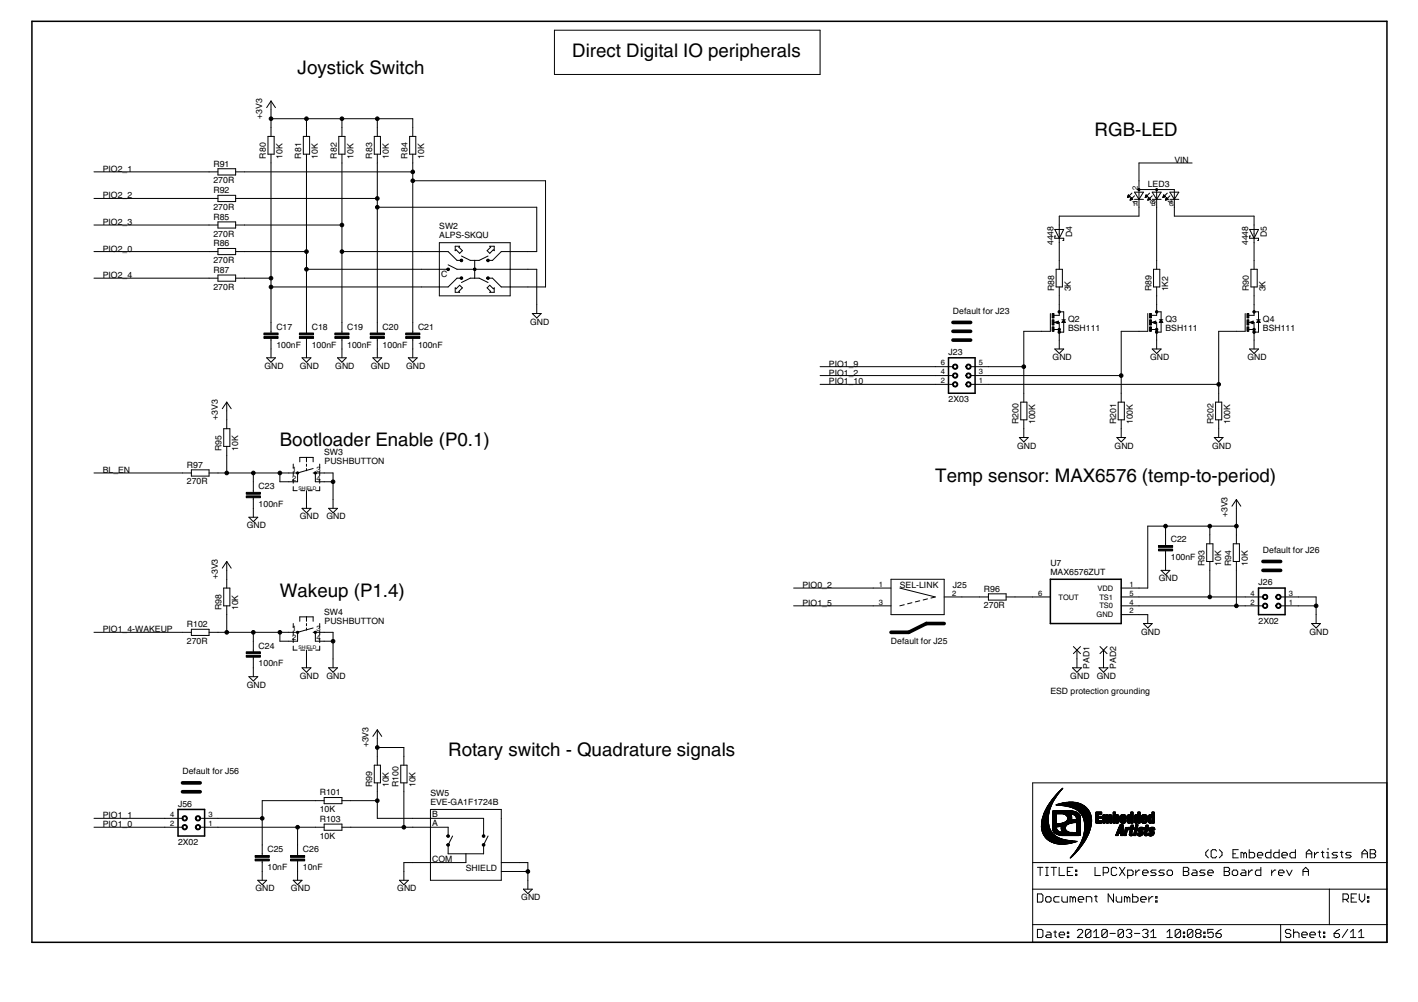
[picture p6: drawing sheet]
<svg xmlns="http://www.w3.org/2000/svg" width="297mm" height="210mm" viewBox="0 0 297 210" stroke-linecap="round" stroke-linejoin="round" font-family="sans-serif">
<defs><g id="words">
<g font-size="4.5">
<text x="119.9" y="11.9">Direct Digital IO peripherals</text>
<text x="62.3" y="15.6">Joystick Switch</text>
<text x="229.3" y="28.6">RGB-LED</text>
<text x="58.6" y="93.5">Bootloader Enable (P0.1)</text>
<text x="195.9" y="100.9">Temp sensor: MAX6576 (temp-to-period)</text>
<text x="58.6" y="125">Wakeup (P1.4)</text>
<text x="93.9" y="158.4">Rotary switch - Quadrature signals</text>
</g>
<g font-size="2.1">
<text x="54.9" y="24.9" transform="rotate(-90 54.9 24.9)">+3V3</text>
<text x="44.7" y="34.9">R91</text>
<text x="55.7" y="33.2" transform="rotate(-90 55.7 33.2)">R80</text>
<text x="59.2" y="33.2" transform="rotate(-90 59.2 33.2)">10K</text>
<text x="63.1" y="33.2" transform="rotate(-90 63.1 33.2)">R81</text>
<text x="66.6" y="33.2" transform="rotate(-90 66.6 33.2)">10K</text>
<text x="70.5" y="33.2" transform="rotate(-90 70.5 33.2)">R82</text>
<text x="74" y="33.2" transform="rotate(-90 74 33.2)">10K</text>
<text x="77.9" y="33.2" transform="rotate(-90 77.9 33.2)">R83</text>
<text x="81.5" y="33.2" transform="rotate(-90 81.5 33.2)">10K</text>
<text x="85.4" y="33.2" transform="rotate(-90 85.4 33.2)">R84</text>
<text x="88.9" y="33.2" transform="rotate(-90 88.9 33.2)">10K</text>
<text x="246" y="34.1">VIN</text>
<text x="21.5" y="36">PIO2_1</text>
<text x="21.5" y="41.6">PIO2_2</text>
<text x="44.7" y="38.4">270R</text>
<text x="44.7" y="40.5">R92</text>
<text x="240.4" y="39.2">LED3</text>
<text x="21.5" y="47.1">PIO2_3</text>
<text x="44.7" y="44">270R</text>
<text x="44.7" y="46">R85</text>
<text x="21.5" y="52.7">PIO2_0</text>
<text x="44.7" y="49.5">270R</text>
<text x="44.7" y="51.6">R86</text>
<text x="92" y="49.9">ALPS-SKQU</text>
<text x="92" y="48.1">SW2</text>
<text x="220.7" y="51.4" transform="rotate(-90 220.7 51.4)">4448</text>
<text x="224.6" y="49.6" transform="rotate(-90 224.6 49.6)">D4</text>
<text x="261.5" y="51.4" transform="rotate(-90 261.5 51.4)">4448</text>
<text x="265.4" y="49.6" transform="rotate(-90 265.4 49.6)">D5</text>
<text x="21.5" y="58.3">PIO2_4</text>
<text x="44.7" y="55.1">270R</text>
<text x="44.7" y="57.2">R87</text>
<text x="92.4" y="58.1">C</text>
<text x="44.7" y="60.7">270R</text>
<text x="199.6" y="65.7">Default for J23</text>
<text x="220.8" y="61" transform="rotate(-90 220.8 61)">R88</text>
<text x="224.3" y="61" transform="rotate(-90 224.3 61)">3K</text>
<text x="241.2" y="61" transform="rotate(-90 241.2 61)">R89</text>
<text x="244.7" y="61" transform="rotate(-90 244.7 61)">1K2</text>
<text x="261.6" y="61" transform="rotate(-90 261.6 61)">R90</text>
<text x="265.1" y="61" transform="rotate(-90 265.1 61)">3K</text>
<text x="57.9" y="69.1">C17</text>
<text x="65.3" y="69.1">C18</text>
<text x="72.7" y="69.1">C19</text>
<text x="80.2" y="69.1">C20</text>
<text x="87.6" y="69.1">C21</text>
<text x="111" y="68">GND</text>
<text x="223.7" y="69.4">BSH111</text>
<text x="223.7" y="67.5">Q2</text>
<text x="244.1" y="69.4">BSH111</text>
<text x="244.1" y="67.5">Q3</text>
<text x="264.6" y="69.4">BSH111</text>
<text x="264.6" y="67.5">Q4</text>
<text x="55.4" y="77.3">GND</text>
<text x="57.9" y="72.8">100nF</text>
<text x="62.8" y="77.3">GND</text>
<text x="65.3" y="72.8">100nF</text>
<text x="70.2" y="77.3">GND</text>
<text x="72.7" y="72.8">100nF</text>
<text x="77.6" y="77.3">GND</text>
<text x="80.2" y="72.8">100nF</text>
<text x="85.1" y="77.3">GND</text>
<text x="87.6" y="72.8">100nF</text>
<text x="173.7" y="76.8">PIO1_9</text>
<text x="198.7" y="74.4">J23</text>
<text x="220.5" y="75.4">GND</text>
<text x="240.9" y="75.4">GND</text>
<text x="261.3" y="75.4">GND</text>
<text x="173.7" y="78.7">PIO1_2</text>
<text x="173.7" y="80.5">PIO1_10</text>
<text x="45.6" y="87.9" transform="rotate(-90 45.6 87.9)">+3V3</text>
<text x="198.7" y="84.2">2X03</text>
<text x="213.4" y="88.9" transform="rotate(-90 213.4 88.9)">R200</text>
<text x="216.9" y="88.9" transform="rotate(-90 216.9 88.9)">100K</text>
<text x="233.8" y="88.9" transform="rotate(-90 233.8 88.9)">R201</text>
<text x="237.3" y="88.9" transform="rotate(-90 237.3 88.9)">100K</text>
<text x="254.2" y="88.9" transform="rotate(-90 254.2 88.9)">R202</text>
<text x="257.7" y="88.9" transform="rotate(-90 257.7 88.9)">100K</text>
<text x="46.4" y="94.4" transform="rotate(-90 46.4 94.4)">R95</text>
<text x="49.9" y="94.4" transform="rotate(-90 49.9 94.4)">10K</text>
<text x="67.9" y="95.4">SW3</text>
<text x="213.1" y="94">GND</text>
<text x="233.5" y="94">GND</text>
<text x="253.9" y="94">GND</text>
<text x="21.5" y="99.1">BL_EN</text>
<text x="39.2" y="101.5">270R</text>
<text x="39.2" y="98">R97</text>
<text x="68" y="97.2">PUSHBUTTON</text>
<text x="54.2" y="106.2">100nF</text>
<text x="54.2" y="102.5">C23</text>
<text x="51.7" y="110.7">GND</text>
<text x="62.8" y="108.8">GND</text>
<text x="68.4" y="108.8">GND</text>
<text x="245.3" y="113.6">C22</text>
<text x="257.1" y="108.4" transform="rotate(-90 257.1 108.4)">+3V3</text>
<text x="220" y="118.6">U7</text>
<text x="245.3" y="117.4">100nF</text>
<text x="252.3" y="118.6" transform="rotate(-90 252.3 118.6)">R93</text>
<text x="255.8" y="118.6" transform="rotate(-90 255.8 118.6)">10K</text>
<text x="257.9" y="118.6" transform="rotate(-90 257.9 118.6)">R94</text>
<text x="261.4" y="118.6" transform="rotate(-90 261.4 118.6)">10K</text>
<text x="264.6" y="115.8">Default for J26</text>
<text x="45.6" y="121.3" transform="rotate(-90 45.6 121.3)">+3V3</text>
<text x="168.1" y="123.2">PIO0_2</text>
<text x="188.5" y="123.2">SEL-LINK</text>
<text x="199.6" y="123.2">J25</text>
<text x="206.1" y="124">R96</text>
<text x="220" y="120.4">MAX6576ZUT</text>
<text x="242.8" y="121.8">GND</text>
<text x="263.6" y="122.6">J26</text>
<text x="39.2" y="131.4">R102</text>
<text x="46.4" y="127.8" transform="rotate(-90 46.4 127.8)">R98</text>
<text x="49.9" y="127.8" transform="rotate(-90 49.9 127.8)">10K</text>
<text x="67.9" y="128.8">SW4</text>
<text x="68" y="130.6">PUSHBUTTON</text>
<text x="168.1" y="126.9">PIO1_5</text>
<text x="206.1" y="127.5">270R</text>
<text x="263.6" y="130.6">2X02</text>
<text x="21.5" y="132.5">PIO1_4-WAKEUP</text>
<text x="39.2" y="134.9">270R</text>
<text x="54.2" y="135.9">C24</text>
<text x="186.6" y="134.9">Default for J25</text>
<text x="239" y="132.9">GND</text>
<text x="274.3" y="132.9">GND</text>
<text x="54.2" y="139.6">100nF</text>
<text x="62.8" y="142.2">GND</text>
<text x="68.4" y="142.2">GND</text>
<text x="224.2" y="142.2">GND</text>
<text x="228.2" y="140.1" transform="rotate(-90 228.2 140.1)">PAD1</text>
<text x="229.8" y="142.2">GND</text>
<text x="233.8" y="140.1" transform="rotate(-90 233.8 140.1)">PAD2</text>
<text x="51.7" y="144.1">GND</text>
<text x="220" y="145.5">ESD protection grounding</text>
<text x="77.2" y="156.6" transform="rotate(-90 77.2 156.6)">+3V3</text>
<text x="38.2" y="162.2">Default for J56</text>
<text x="67" y="166.6">R101</text>
<text x="77.9" y="164.9" transform="rotate(-90 77.9 164.9)">R99</text>
<text x="81.5" y="164.9" transform="rotate(-90 81.5 164.9)">10K</text>
<text x="83.5" y="164.9" transform="rotate(-90 83.5 164.9)">R100</text>
<text x="87" y="164.9" transform="rotate(-90 87 164.9)">10K</text>
<text x="90.2" y="166.8">SW5</text>
<text x="21.5" y="173.3">PIO1_0</text>
<text x="21.5" y="171.4">PIO1_1</text>
<text x="37.3" y="169">J56</text>
<text x="67" y="170.1">10K</text>
<text x="67" y="172.2">R103</text>
<text x="90.2" y="168.6">EVE-GA1F1724B</text>
<text x="90.5" y="171.2">B</text>
<text x="90.5" y="173.1">A</text>
<text x="37.3" y="177">2X02</text>
<text x="56" y="178.6">C25</text>
<text x="63.5" y="178.6">C26</text>
<text x="67" y="175.7">10K</text>
<text x="56" y="182.3">10nF</text>
<text x="63.5" y="182.3">10nF</text>
<text x="90.5" y="180.5">COM</text>
<text x="97.6" y="182.6">SHIELD</text>
<text x="53.5" y="186.7">GND</text>
<text x="61" y="186.7">GND</text>
<text x="83.2" y="186.7">GND</text>
<text x="109.2" y="188.6">GND</text>
</g>
<g font-size="1.8">
<text x="238.3" y="39.9" transform="rotate(-90 238.3 39.9)">2</text>
<text x="238.3" y="42.7" transform="rotate(-90 238.3 42.7)">1</text>
<text x="242" y="42.7" transform="rotate(-90 242 42.7)">3</text>
<text x="245.7" y="42.7" transform="rotate(-90 245.7 42.7)">4</text>
<text x="197.1" y="76.6">6</text>
<text x="205" y="76.6">5</text>
<text x="197.1" y="80.3">2</text>
<text x="197.1" y="78.4">4</text>
<text x="205" y="80.3">1</text>
<text x="205" y="78.4">3</text>
<text x="61.2" y="98.8">1</text>
<text x="61.2" y="100.7">2</text>
<text x="66.3" y="98.8">3</text>
<text x="66.3" y="100.7">4</text>
<text x="184.1" y="122.9">1</text>
<text x="199.5" y="124.8">2</text>
<text x="217.5" y="124.8">6</text>
<text x="221.7" y="125.6">TOUT</text>
<text x="229.9" y="123.8">VDD</text>
<text x="230.3" y="125.6">TS1</text>
<text x="236.6" y="124.8">5</text>
<text x="236.6" y="122.9">1</text>
<text x="262" y="124.8">4</text>
<text x="270" y="124.8">3</text>
<text x="184.1" y="126.6">3</text>
<text x="229.7" y="129.3">GND</text>
<text x="230.3" y="127.5">TS0</text>
<text x="236.6" y="126.6">4</text>
<text x="236.6" y="128.5">2</text>
<text x="262" y="126.6">2</text>
<text x="270" y="126.6">1</text>
<text x="61.2" y="132.2">1</text>
<text x="61.2" y="134.1">2</text>
<text x="66.3" y="132.2">3</text>
<text x="66.3" y="134.1">4</text>
<text x="35.7" y="173">2</text>
<text x="35.7" y="171.2">4</text>
<text x="43.6" y="173">1</text>
<text x="43.6" y="171.2">3</text>
</g>
<g font-size="1.5">
<text x="237.5" y="43.1">R</text>
<text x="241.2" y="43.1">B</text>
<text x="244.9" y="43.1">G</text>
</g>
<g font-size="1.2">
<text x="62.5" y="102.6">SHIELD</text>
<text x="62.5" y="136">SHIELD</text>
</g>
</g></defs>
<g fill="#000" stroke="#000" stroke-width=".21">
<path d="M116.1 6.3h55.7zM116.1 6.3v9.3zM171.8 6.3v9.3zM116.1 15.6h55.7zM19.7 36h24.1zM43.8 36h1.9zM45.7 36.7h3.7zM45.7 35.3v1.4zM45.7 35.3h3.7zM49.4 35.3v1.4zM49.4 36h1.8zM51.2 36h35.3z"/>
<path d="M56.1 28.6v3.7zM56.8 26.7v1.9zM56.8 32.3v1.8zM56.8 21.2v1.8zM56.8 21.2l-.9 1.3zM56.8 24.9v1.8zM56.8 23v1.9zM56.8 24.9h7.4zM57.4 28.6v3.7zM56.1 28.6h1.3zM56.1 32.3h1.3zM56.8 21.2l.9 1.3z"/>
<path d="M63.5 28.6v3.7zM64.2 26.7v1.9zM64.2 32.3v1.8zM64.2 24.9v1.8zM64.2 24.9h7.4zM64.2 34.1v18.6zM64.9 28.6v3.7zM63.5 28.6h1.4zM63.5 32.3h1.4zM71 28.6v3.7zM71.6 26.7v1.9zM71.6 32.3v1.8z"/>
<path d="M71.6 24.9v1.8zM71.6 24.9h7.4zM72.3 28.6v3.7zM71 28.6h1.3zM71 32.3h1.3zM78.4 28.6v3.7zM79 26.7v1.9zM79 32.3v1.8zM79 24.9v1.8zM79 24.9h7.5zM79.7 28.6v3.7zM78.4 28.6h1.3z"/>
<path d="M78.4 32.3h1.3zM85.8 28.6v3.7zM86.5 26.7v1.9zM86.5 32.3v1.8zM86.5 24.9v1.8zM86.5 34.1v1.9zM86.5 36v1.9zM86.5 37.9h27.8zM87.1 28.6v3.7zM85.8 28.6h1.3zM85.8 32.3h1.3zM114.3 37.9v22.2z"/>
<path d="M238.6 37.9v3.7zM238.6 39.7h3.7zM238.6 34.1v3.8zM238.6 34.1h11.1zM242.3 39.7v1.9zM242.3 39.7h3.7zM246 39.7v1.9zM43.8 47.1h1.9zM43.8 58.3h1.9zM43.8 41.6h1.9zM43.8 52.7h1.9zM19.7 52.7h24.1z"/>
<path d="M19.7 41.6h24.1zM19.7 47.1h24.1zM19.7 58.3h24.1zM45.7 47.8h3.7zM45.7 46.5v1.3zM45.7 58.9h3.7zM45.7 57.6v1.3zM45.7 42.2h3.7zM45.7 40.9v1.3zM45.7 53.3h3.7zM45.7 52v1.3zM45.7 46.5h3.7z"/>
<path d="M49.4 46.5v1.3zM45.7 57.6h3.7zM49.4 57.6v1.3zM45.7 40.9h3.7zM49.4 40.9v1.3zM45.7 52h3.7zM49.4 52v1.3zM49.4 47.1h1.8zM49.4 58.3h1.8zM49.4 41.6h1.8zM49.4 52.7h1.8zM51.2 41.6h27.8z"/>
<path d="M51.2 47.1h20.4zM51.2 58.3h5.6zM56.8 34.1v24.2zM64.2 52.7v3.7zM51.2 52.7h13zM71.6 34.1v13zM71.6 47.1v5.6zM71.6 52.7h16.7zM79 41.6v1.8zM79 34.1v7.5zM79 43.4h33.4zM88.3 52.7h3.7z"/>
<path d="M88.3 56.4h3.7zM64.2 56.4h24.1zM92 50.8v1.9zM92 52.7v3.7zM92 56.4v3.7zM92 52.7h1.9zM93.9 52.7l1.8 1.8zM92 56.4h1.9zM93.9 55.5l1.8 .9zM95.4 51.6v.9zM95.4 51.6h.9zM95.5 52.3l-.1 .2z"/>
<path d="M95.7 56.4h3.7zM95.7 58.3h1zM95.5 60.5l.8-.7zM96.3 59.8l.6 .5zM95.5 52.3l.8 .8zM96.3 51.6l-.2 .2zM95.7 54.5h1zM96.7 53.6l1.8 .9zM96.7 59.2l1.8-.9zM96.1 51.8l.8 .7zM96.3 53.1l.6-.6zM98.5 54.5h.9z"/>
<path d="M99.4 56.4h7.5zM99.4 54.5h1zM98.5 58.3h.9zM99.4 56.4v1.9zM99.4 54.5v1.9zM100.4 54.5l1.8-.9zM99.4 58.3h1zM102 52.5l.8-.7zM102.2 54.5h1zM100.4 58.3l1.8 .9zM102.6 59.8l.7 .7zM102.6 53.1l.7-.8z"/>
<path d="M102 52.5l.6 .6zM102.6 51.6h.9zM102.6 51.6l.2 .2zM103.2 54.5l1.8-1.8zM103.2 58.3l1.8 1.8zM102.2 58.3h1zM103.5 51.6v.9zM103.3 52.3l.2 .2zM105 52.7h1.9zM106.9 52.7v3.7zM106.9 50.8v1.9zM92 50.8h14.9z"/>
<path d="M106.9 56.4h3.7zM106.9 52.7h3.7zM110.6 56.4h1.8zM112.4 56.4v7.4zM112.4 43.4v9.3zM110.6 52.7h1.8zM221 48.1l.9 1.8zM221 49.4v.5zM221 49.4h.1zM221.2 56.4v3.7zM221.9 54.5v1.9zM221.9 47.1v1.9z"/>
<path d="M221.9 49v1.8zM222.8 48.1l-.9 1.8zM221 49.9h.9zM221.9 45.3v1.8zM221.9 50.8v3.7zM221.2 56.4h1.3zM222.8 49.9v.5zM221.9 49.9h.9zM221 48.1h1.8zM222.6 50.4h.2zM236.2 41.4l.5-.2zM236.2 41.3h.1z"/>
<path d="M236.2 41.3h.3zM236.2 41.2h.5zM236.3 41.1h.3zM236.3 41h.3zM236.3 41h.2zM236.4 40.8l-.2 .6zM236.4 40.8l.3 .4zM236.7 41.9l.6-.1zM236.8 41.8h.3zM236.8 41.7h.5zM236.8 41.7h.4zM236.9 41.6h.2z"/>
<path d="M236.9 41.5h.1zM236.9 41.4l-.2 .5zM237.1 40.4l-.6 .7zM236.9 41.4l.4 .4zM237 41.7l.7-.7zM237.7 40.3l.9 1.5zM237.7 41.8h.9zM238.6 41.6v1.8zM238.6 43.4v1.9zM221.9 45.3h16.7zM239.5 40.3l-.9 1.5zM238.6 41.8h.9z"/>
<path d="M237.7 40.3h1.8zM239.9 41.4l.5-.2zM239.9 41.3h.3zM239.9 41.2h.5zM240 41.1h.3zM240 41h.3zM240 41h.2zM240.1 40.8l-.2 .6zM240.1 40.8l.3 .4zM240.4 41.9l.6-.1zM240.5 41.8h.3zM240.5 41.7h.5z"/>
<path d="M240.5 41.7h.4zM240.6 41.6h.2zM240.6 41.5h.1zM240.6 41.4l-.2 .5zM240.2 41.1l.6-.7zM240.6 41.4l.4 .4zM241.4 41l-.7 .7zM241.6 56.4v3.7zM241.4 40.3l.9 1.5zM241.4 41.8h.9zM242.3 41.6v1.8zM242.3 54.5v1.9z"/>
<path d="M242.3 43.4v11.1zM241.6 56.4h1.4zM243.2 40.3l-.9 1.5zM242.3 41.8h.9zM241.4 40.3h1.8zM243.6 41.4l.6-.2zM243.6 41.3h.3zM243.6 41.2h.5zM243.7 41.1h.4zM243.7 41h.3zM243.7 41h.2zM243.8 40.8l-.2 .6z"/>
<path d="M243.8 40.8l.4 .4zM244.2 41.9l.5-.1zM244.2 41.9h.1zM244.2 41.8h.3zM244.2 41.7h.5zM244.2 41.7h.4zM244.3 41.6h.2zM244.3 41.5h.2zM244.3 41.4l-.1 .5zM244.5 40.4l-.6 .7zM244.3 41.4l.4 .4zM245.1 41l-.7 .7z"/>
<path d="M245.1 40.3l.9 1.5zM245.1 41.8h.9zM246 41.6v1.8zM246 43.4v1.9zM246 45.3h16.7zM246.9 40.3l-.9 1.5zM246 41.8h.9zM245.1 40.3h1.8zM261.8 48.1l.9 1.8zM261.8 49.4v.5zM261.8 49.4h.2zM262 56.4v3.7z"/>
<path d="M262.7 54.5v1.9zM262.7 47.1v1.9zM262.7 49v1.8zM263.6 48.1l-.9 1.8zM261.8 49.9h.9zM262.7 45.3v1.8zM262.7 50.8v3.7zM262 56.4h1.4zM263.6 49.9v.5zM262.7 49.9h.9zM261.8 48.1h1.8zM263.4 50.4h.2z"/>
<path d="M55.9 75h1.8zM56.8 67.5v1.9zM56.8 71.2v1.9zM56.8 69.4v.4zM56.8 70.9v.3zM56.8 73.1v1.9zM55.9 75l.9 .9zM56.8 58.3v1.8zM56.8 60.1v7.4zM57.7 75l-.9 .9zM63.3 75h1.8zM64.2 67.5v1.9z"/>
<path d="M64.2 71.2v1.9zM64.2 69.4v.4zM64.2 70.9v.3zM64.2 73.1v1.9zM63.3 75l.9 .9zM64.2 56.4v11.1zM65.1 75l-.9 .9zM70.7 75h1.8zM71.6 67.5v1.9zM71.6 71.2v1.9zM71.6 69.4v.4zM71.6 70.9v.3z"/>
<path d="M71.6 73.1v1.9zM70.7 75l.9 .9zM71.6 52.7v14.8zM72.5 75l-.9 .9zM78.1 75h1.9zM79 67.5v1.9zM79 71.2v1.9zM79 69.4v.4zM79 70.9v.3zM79 73.1v1.9zM78.1 75l.9 .9zM79 43.4v24.1z"/>
<path d="M80 75l-1 .9zM85.5 75h1.9zM86.5 67.5v1.9zM86.5 71.2v1.9zM86.5 69.4v.4zM86.5 70.9v.3zM86.5 73.1v1.9zM85.5 75l1 .9zM86.5 37.9v29.6zM87.4 75l-.9 .9zM88.3 60.1h3.7zM56.8 60.1h31.5z"/>
<path d="M92 60.1v1.9zM92 62h14.9zM92 60.1h1.9zM93.9 60.1l1.8-1.8zM95.4 60.3v.9zM95.4 60.3l.1 .2zM96.1 61l.2 .2zM95.4 61.2h.9zM96.9 60.3l-.8 .7zM102 60.3l.8 .7zM102 60.3l.6-.5zM102.6 61.2l.2-.2z"/>
<path d="M103.3 60.5l.2-.2zM103.5 60.3v.9zM102.6 61.2h.9zM105 60.1h1.9zM106.9 60.1v1.9zM106.9 56.4v3.7zM106.9 60.1h3.7zM111.5 65.7h1.9zM112.4 63.8v1.9zM111.5 65.7l.9 .9zM113.4 65.7l-1 .9zM110.6 60.1h3.7z"/>
<path d="M171.8 78.7h24.1zM195.9 78.7h3.7zM195.9 76.8h3.7zM171.8 76.8h24.1zM203.3 78.7h3.8zM203.3 76.8h3.8zM207.1 78.7h27.8zM214.5 69.4v7.4zM207.1 76.8h7.4zM218.2 69.4h1.8zM214.5 69.4h3.7zM220 65.7v3.7z"/>
<path d="M220.8 67.5h.2zM220.8 66.1h1.1zM220.8 69h1.1zM221 73.1h1.8zM221 67.5l.7-.2zM221 67.5h.1zM221.1 67.5l.5 .2zM221.2 67.5h.7zM221.6 67.4v.3zM221.2 67.5l.4-.1zM221.7 67.3v.5zM221 67.5l.7 .3z"/>
<path d="M221.9 60.1v1.9zM221.9 71.2v1.9zM221 73.1l.9 .9zM221.9 63.8v1.9zM221.9 69.4v1.8zM221.9 67.5v1.5zM221.9 69v.6zM221.9 65.3h.9zM221.9 65.7v.4zM221.9 62v1.8zM222.8 67l-.4 .5zM222.5 56.4v3.7z"/>
<path d="M221.2 60.1h1.3zM222.6 67.4h.4zM222.8 73.1l-.9 .9zM222.8 65.3v1.7zM222.8 67v.2zM222.8 67.2v2.4zM221.9 69.6h.9zM222.8 67l.4 .5zM222.8 67.2l-.2 .2zM222.8 67.2l.2 .2zM222.4 67.5h.8zM222.4 67h.8z"/>
<path d="M234.9 69.4v9.3zM238.6 69.4h1.8zM234.9 69.4h3.7zM240.4 65.7v3.7zM241.2 67.5h.2zM241.2 66.1h1.1zM241.2 69h1.1zM241.4 73.1h1.8zM241.4 67.5l.7-.2zM241.4 67.5h.2zM241.6 67.5l.4 .2zM241.6 67.5h.7z"/>
<path d="M242 67.4v.3zM241.6 67.5l.4-.1zM242.1 67.3v.5zM241.4 67.5l.7 .3zM242.3 60.1v1.9zM242.3 71.2v1.9zM241.4 73.1l.9 .9zM242.3 63.8v1.9zM242.3 69.4v1.8zM242.3 67.5v1.5zM242.3 69v.6zM242.3 65.3h.9z"/>
<path d="M242.3 65.7v.4zM242.3 62v1.8zM243.2 67l-.4 .5zM243 56.4v3.7zM241.6 60.1h1.4zM243 67.4h.4zM243.2 73.1l-.9 .9zM243.2 65.3v1.7zM243.2 67v.2zM243.2 67.2v2.4zM242.3 69.6h.9zM243.2 67l.4 .5z"/>
<path d="M243.2 67.2l-.2 .2zM243.2 67.2l.2 .2zM242.8 67.5h.8zM242.8 67h.8zM259 69.4h1.8zM255.3 69.4h3.7zM260.8 65.7v3.7zM261.6 67.5h.2zM261.6 66.1h1.1zM261.6 69h1.1zM261.8 73.1h1.8zM261.8 67.5l.7-.2z"/>
<path d="M261.8 67.5h.2zM262 67.5l.4 .2zM262 67.5h.7zM262.4 67.4v.3zM262 67.5l.4-.1zM262.5 67.3v.5zM261.8 67.5l.7 .3zM262.7 60.1v1.9zM262.7 71.2v1.9zM261.8 73.1l.9 .9zM262.7 63.8v1.9zM262.7 69.4v1.8z"/>
<path d="M262.7 67.5v1.5zM262.7 69v.6zM262.7 65.3h.9zM262.7 65.7v.4zM262.7 62v1.8zM263.6 67l-.4 .5zM263.4 56.4v3.7zM262 60.1h1.4zM263.4 67.4h.4zM263.6 73.1l-.9 .9zM263.6 65.3v1.7zM263.6 67v.2z"/>
<path d="M263.6 67.2v2.4zM262.7 69.6h.9zM263.6 67l.4 .5zM263.6 67.2l-.2 .2zM263.6 67.2l.2 .2zM263.2 67.5h.8zM263.2 67h.8zM38.2 99.1h1.9zM19.7 99.1h18.5zM40.1 99.7h3.7zM40.1 98.4v1.3zM40.1 98.4h3.7z"/>
<path d="M43.8 98.4v1.3zM43.8 99.1h1.9zM45.7 99.1h1.8zM46.9 89.8v3.7zM47.5 87.9v1.9zM47.5 93.5v1.9zM47.5 84.2v1.9zM47.5 84.2l-.9 1.4zM47.5 86.1v1.8zM47.5 99.1h5.6zM47.5 95.4v3.7zM48.2 89.8v3.7z"/>
<path d="M46.9 89.8h1.3zM46.9 93.5h1.3zM47.5 84.2l.9 1.4zM53.1 99.1h5.5zM58.6 99.1h1.9zM60.5 99.1h1.8zM61.4 97.2v.9zM61.4 98.8v.8zM62.3 99.1l3.3-1zM62.8 95.8v1zM62.8 95.8h1.4zM64.2 97.2v.5z"/>
<path d="M64.2 98.1v.5zM64.2 95.8v1zM65.6 99.1h.5zM65.6 95.8v1zM64.2 95.8h1.4zM67 98.8v.8zM67 97.2v.9zM66.1 99.1h1.8zM67.9 99.1h1.9zM69.8 99.1v1.8zM195.9 80.5h3.7zM171.8 80.5h24.1z"/>
<path d="M203.3 80.5h3.8zM207.1 80.5h48.2zM213.5 91.7h1.9zM213.8 84.2v3.7zM214.5 82.4v1.8zM214.5 87.9v1.9zM214.5 89.8v1.9zM213.5 91.7l1 .9zM214.5 76.8v5.6zM215.1 84.2v3.7zM213.8 84.2h1.3zM213.8 87.9h1.3z"/>
<path d="M215.4 91.7l-.9 .9zM234 91.7h1.8zM234.2 84.2v3.7zM234.9 82.4v1.8zM234.9 87.9v1.9zM234.9 89.8v1.9zM234 91.7l.9 .9zM234.9 78.7v3.7zM235.5 84.2v3.7zM234.2 84.2h1.3zM234.2 87.9h1.3zM235.8 91.7l-.9 .9z"/>
<path d="M254.4 91.7h1.8zM254.6 84.2v3.7zM255.3 82.4v1.8zM255.3 87.9v1.9zM255.3 89.8v1.9zM254.4 91.7l.9 .9zM255.3 69.4v11.1zM255.3 80.5v1.9zM255.9 84.2v3.7zM254.6 84.2h1.3zM254.6 87.9h1.3zM256.2 91.7l-.9 .9z"/>
<path d="M47.5 117.6v1.9zM47.5 117.6l-.9 1.4zM47.5 119.5v1.8zM47.5 117.6l.9 1.4zM52.1 108.4h1.9zM53.1 100.9v1.9zM53.1 104.6v1.9zM53.1 102.8v.4zM53.1 104.3v.3zM53.1 106.5v1.9zM52.1 108.4l1 .9zM53.1 99.1v1.8z"/>
<path d="M54 108.4l-.9 .9zM58.6 99.1v1.8zM60.5 100.9h1.8zM58.6 100.9h1.9zM61.4 100.4v.8zM61.4 101.9v.9zM61.4 102.8h.9zM62.3 99.1v1.8zM63 102.8h.8zM63.3 106.5h1.8zM64.2 102.8v1.8zM64.2 104.6v1.9z"/>
<path d="M63.3 106.5l.9 .9zM64.6 102.8h.8zM65.1 106.5l-.9 .9zM66.1 99.1v1.8zM66.1 102.8h.9zM67 101.9v.9zM67 100.4v.8zM66.1 100.9h1.8zM67.9 100.9h1.9zM68.8 106.5h1.9zM69.8 104.6v1.9zM68.8 106.5l1 .9z"/>
<path d="M69.8 100.9v3.7zM70.7 106.5l-.9 .9zM240.4 110.2h3.8zM243.2 119.5h1.9zM244.2 112.1v1.8zM244.2 115.8v1.8zM244.2 113.9v.4zM244.2 115.4v.4zM244.2 117.6v1.9zM244.2 110.2v1.9zM244.2 110.2h9.2zM245.1 119.5l-.9 .9z"/>
<path d="M252.8 113.9v3.7zM253.4 112.1v1.8zM253.4 117.6v1.9zM253.4 110.2v1.9zM253.4 110.2h5.6zM254.1 113.9v3.7zM252.8 113.9h1.3zM252.8 117.6h1.3zM258.3 113.9v3.7zM259 104.6v1.9zM259 104.6l-.9 1.4zM259 112.1v1.8z"/>
<path d="M259 117.6v1.9zM259 110.2v1.9zM259 106.5v3.7zM259.6 113.9v3.7zM258.3 113.9h1.3zM258.3 117.6h1.3zM259 104.6l.9 1.4zM38.2 132.5h1.9zM19.7 132.5h18.5zM40.1 133.1h3.7zM40.1 131.8v1.3zM40.1 131.8h3.7z"/>
<path d="M43.8 131.8v1.3zM43.8 132.5h1.9zM45.7 132.5h1.8zM46.9 123.2v3.7zM47.5 121.3v1.9zM47.5 126.9v1.9zM47.5 132.5h5.6zM47.5 128.8v3.7zM48.2 123.2v3.7zM46.9 123.2h1.3zM46.9 126.9h1.3zM53.1 134.3v1.9z"/>
<path d="M53.1 138v1.9zM53.1 136.2v.3zM53.1 137.7v.3zM53.1 139.9v1.9zM53.1 132.5h5.5zM53.1 132.5v1.8zM58.6 132.5h1.9zM58.6 132.5v1.8zM60.5 132.5h1.8zM60.5 134.3h1.8zM58.6 134.3h1.9zM61.4 130.6v.9z"/>
<path d="M61.4 132.2v.8zM61.4 133.8v.8zM61.4 135.3v.9zM61.4 136.2h.9zM62.3 132.5v1.8zM62.3 132.5l3.3-.9zM62.8 129.2v1zM63 136.2h.8zM63.3 139.9h1.8zM62.8 129.2h1.4zM64.2 130.6v.5zM64.2 131.6v.4z"/>
<path d="M64.2 129.2v1zM64.2 136.2v1.8zM64.2 138v1.9zM64.6 136.2h.8zM65.1 139.9l-.9 .9zM65.6 132.5h.5zM65.6 129.2v1zM64.2 129.2h1.4zM66.1 132.5v1.8zM66.1 136.2h.9zM67 135.3v.9zM67 133.8v.8z"/>
<path d="M67 132.2v.8zM67 130.6v.9zM66.1 132.5h1.8zM66.1 134.3h1.8zM67.9 134.3h1.9zM67.9 132.5h1.9zM68.8 139.9h1.9zM69.8 138v1.9zM69.8 134.3v3.7zM69.8 132.5v1.8zM70.7 139.9l-.9 .9zM166.2 123.2h16.7z"/>
<path d="M182.9 123.2h3.7zM182.9 126.9h3.7zM166.2 126.9h16.7zM186.6 121.3v7.5zM186.6 128.8h11.2zM188.5 123.2l7.4 1.9zM188.5 126.9l.9-.2zM190.1 126.5l.9-.2zM191.7 126.1l1-.2zM193.4 125.7l.9-.2zM195 125.3l.9-.2zM197.8 121.3v7.5z"/>
<path d="M186.6 121.3h11.2zM197.8 125.1h3.7zM205.2 125.1h1.9zM201.5 125.1h3.7zM207.1 125.7h3.7zM207.1 124.4v1.3zM207.1 124.4h3.7zM210.8 124.4v1.3zM210.8 125.1h1.8zM212.6 125.1h3.7zM216.3 125.1h3.7zM224.7 139.9h1.8z"/>
<path d="M224.9 135.4l1.4 1.5zM225.6 136.2v1.8zM225.6 138v1.9zM226.3 135.4l-1.4 1.5zM226.5 139.9l-.9 .9zM230.2 139.9h1.9zM230.4 135.4l1.5 1.5zM231.2 136.2v1.8zM231.2 138v1.9zM231.9 135.4l-1.5 1.5zM232.1 139.9l-.9 .9zM234.9 125.1h3.7z"/>
<path d="M234.9 123.2h3.7zM234.9 126.9h3.7zM234.9 128.8h3.7zM238.6 128.8h1.8zM238.6 123.2h1.8zM238.6 125.1h14.8zM238.6 126.9h20.4zM239.5 130.6h1.9zM240.4 128.8v1.8zM239.5 130.6l.9 1zM240.4 110.2v13zM240.4 131.6l1-1z"/>
<path d="M243.2 119.5l1 .9zM253.4 119.5v5.6zM253.4 125.1h7.4zM259 119.5v7.4zM259 126.9h1.8zM260.8 126.9h3.8zM260.8 125.1h3.8zM268.3 126.9h3.7zM268.3 125.1h3.7zM272 125.1h3.7zM272 126.9h3.7zM274.8 130.6h1.8z"/>
<path d="M275.7 128.8v1.8zM274.8 130.6l.9 1zM275.7 125.1v1.8zM275.7 126.9v1.9zM276.6 130.6l-.9 1zM52.1 141.8h1.9zM52.1 141.8l1 .9zM53.1 142.7l.9-.9zM63.3 139.9l.9 .9zM68.8 139.9l1 .9zM79 152.9v1.8zM79 152.9l-.9 1.4z"/>
<path d="M79 158.4v1.9zM79 154.7v1.9zM79 156.6v1.8zM79 156.6h5.6zM79 152.9l1 1.4zM84.6 158.4v1.9zM84.6 156.6v1.8zM224.7 139.9l.9 .9zM230.2 139.9l1 .9zM34.5 173.3h3.7zM34.5 171.4h3.7zM19.7 173.3h14.8z"/>
<path d="M19.7 171.4h14.8zM41.9 173.3h3.8zM41.9 171.4h3.8zM45.7 171.4h9.2zM54.9 177v1.9zM54.9 178.9v.3zM54.9 171.4v5.6zM54.9 167.7v3.7zM62.3 177v1.9zM62.3 178.9v.3zM62.3 173.3v3.7zM45.7 173.3h16.6z"/>
<path d="M66.1 167.7h1.8zM66.1 173.3h1.8zM62.3 173.3h3.8zM54.9 167.7h11.2zM67.9 168.4h3.7zM67.9 167.1v1.3zM67.9 173.9h3.7zM67.9 172.6v1.3zM67.9 167.1h3.7zM71.6 167.1v1.3zM67.9 172.6h3.7zM71.6 172.6v1.3z"/>
<path d="M71.6 167.7h1.9zM71.6 173.3h1.9zM78.4 160.3v3.7zM79 164v1.9zM79 167.7v3.7zM73.5 167.7h5.5zM79 165.9v1.8zM79.7 160.3v3.7zM78.4 160.3h1.3zM78.4 164h1.3zM83.9 160.3v3.7zM84.6 164v1.9z"/>
<path d="M84.6 165.9v7.4zM73.5 173.3h11.1zM85.3 160.3v3.7zM83.9 160.3h1.4zM83.9 164h1.4zM86.5 173.3h3.7zM86.5 171.4h3.7zM79 171.4h7.5zM84.6 173.3h1.9zM90.2 169.6v1.8zM90.2 171.4v1.9zM90.2 173.3v7.4z"/>
<path d="M93.9 177v1.9zM90.2 173.3h3.7zM93.9 173.3v1.8zM94.8 175.1l-.9 1.9zM93.9 178.9h3.7zM90.2 171.4h11.1zM101.3 171.4v3.7zM101.3 177v1.9zM97.6 178.9h3.7zM102.2 175.1l-.9 1.9zM105 169.6v1.8zM90.2 169.6h14.8z"/>
<path d="M252.6 178.6v.5zM253.1 178l-.5 .6zM252.6 179.1l.5 .6zM253.7 178.3v1.1zM253.7 179.4l.3 .3zM254 178l-.3 .3zM254 179.7h.6zM254 178h.6zM254.8 179.4l-.2 .3zM254.6 178l.2 .3zM256 179.1l-.6 .6zM256 178.6v.5z"/>
<path d="M255.4 178l.6 .6zM258.3 178v1.7zM258.3 179.7h1.1zM258.3 178.9h.5zM258.3 178h1.1zM260 178.6v1.1zM260 178.6h.3zM260.3 178.6l.2 .3zM260.5 178.9v.8zM260.5 178.9l.3-.3zM260.8 178.6l.3 .3zM261.1 178.9v.8z"/>
<path d="M261.7 178v1.7zM261.7 179.7h.8zM262.5 179.7l.3-.3zM261.7 178.6h.8zM262.8 178.9v.5zM262.5 178.6l.3 .3zM263.4 178.9v.5zM263.7 178.6l-.3 .3zM263.4 179.4l.3 .3zM263.7 178.6h.5zM263.7 179.7h.5zM264.2 178.6l.3 .3z"/>
<path d="M264.5 178.9v.2zM263.4 179.1h1.1zM265.1 178.9v.5zM265.1 178.9l.3-.3zM265.1 179.4l.3 .3zM265.4 178.6h.8zM266.2 178v1.7zM265.4 179.7h.8zM266.8 178.9v.5zM266.8 178.9l.3-.3zM266.8 179.4l.3 .3zM267.1 178.6h.8z"/>
<path d="M267.9 178v1.7zM267.1 179.7h.8zM268.5 178.9v.5zM268.8 178.6l-.3 .3zM268.5 179.4l.3 .3zM268.8 178.6h.6zM268.8 179.7h.6zM269.4 178.6l.3 .3zM269.7 178.9v.2zM268.5 179.1h1.2zM270.2 178.9v.5zM270.2 178.9l.3-.3z"/>
<path d="M270.2 179.4l.3 .3zM270.5 178.6h.9zM271.4 178v1.7zM270.5 179.7h.9zM273.6 178.6v1.1zM273.6 178.6l.6-.6zM273.6 178.9h1.2zM274.2 178l.6 .6zM274.8 178.6v1.1zM275.4 178.6v1.1zM275.9 178.6l-.5 .5zM275.9 178.6h.3z"/>
<path d="M276.8 178.6h.5zM277.1 178.3v1.1zM277.1 179.4l.2 .3zM277.9 178.6h.3zM277.9 179.7h.6zM278.2 178.6v1.1zM278.2 177.7v.3zM279 179.7h.9zM279 178.9l.3-.3zM279 178.9l.3 .2zM279.3 178.6h.9zM280.2 179.4l-.3 .3z"/>
<path d="M279.3 179.1h.6zM279.9 179.1l.3 .3zM280.8 178.6h.5zM281.1 178.3v1.1zM281.1 179.4l.2 .3zM281.9 179.7h.8zM282.2 178.6l-.3 .3zM281.9 178.9l.3 .2zM282.2 178.6h.8zM282.7 179.7l.3-.3zM282.2 179.1h.5zM282.7 179.1l.3 .3z"/>
<path d="M285.3 178.6v1.1zM285.3 178.6l.6-.6zM285.3 178.9h1.1zM285.9 178l.5 .6zM286.4 178.6v1.1zM287 178v1.7zM287 178h.9zM287 178.9h.9zM287.9 178l.3 .3zM287.9 178.9l.3 .2zM287 179.7h.9zM288.2 178.3v.3z"/>
<path d="M287.9 178.9l.3-.3zM288.2 179.1v.3zM288.2 179.4l-.3 .3zM216.3 164h74.2zM290.5 164v16.7zM54 184.4h1.9zM54.9 180.7v1.9zM54.9 180.3v.4zM54.9 182.6v1.8zM54 184.4l.9 .9zM55.9 184.4l-1 .9zM61.4 184.4h1.9z"/>
<path d="M62.3 180.7v1.9zM62.3 180.3v.4zM62.3 182.6v1.8zM61.4 184.4l.9 .9zM63.3 184.4l-1 .9zM83.7 184.4h1.8zM84.6 182.6v1.8zM83.7 184.4l.9 .9zM84.6 180.7v1.9zM85.5 184.4l-.9 .9zM86.5 180.7h3.7zM84.6 180.7h1.9z"/>
<path d="M90.2 180.7v3.7zM90.2 184.4h14.8zM90.2 180.7h7.4zM97.6 178.9v1.8zM105 171.4v13zM105 180.7h3.7zM105 182.6h3.7zM108.7 180.7h1.9zM108.7 182.6h1.9zM109.6 186.3h1.9zM110.6 184.4v1.9zM109.6 186.3l1 .9z"/>
<path d="M110.6 180.7v1.9zM110.6 182.6v1.8zM111.5 186.3l-.9 .9zM216.3 197.4h52zM216.3 193.7v3.7zM216.3 193.7h52zM216.3 186.3v7.4zM216.3 180.7v5.6zM216.3 180.7h74.2zM216.3 164v16.7zM217.3 194.7v1.7zM217.3 196.4h.9z"/>
<path d="M217.3 181.7h1.2zM217.3 187.3v1.7zM217.3 189h.9zM217.9 181.7v1.7zM218.5 196.1l-.3 .3zM217.3 194.7h.9zM218.2 189l.3-.3zM217.3 187.3h.9zM218.5 195v1.1zM218.2 194.7l.3 .3zM218.5 187.6v1.1zM218.2 187.3l.3 .3z"/>
<path d="M219 196.1l.3-.3zM219 183.4h.6zM219 181.7h.6zM219 188.1v.6zM219 188.7l.3 .3zM219.3 195.3h.6zM219 196.1l.3 .3zM219.3 195.8h.9zM219.3 181.7v1.7zM219.3 189h.6zM219.3 187.8l-.3 .3zM219.9 195.3l.3 .2z"/>
<path d="M219.9 189l.3-.3zM219.3 187.8h.6zM220.2 195.5v.9zM219.3 196.4h.9zM220.2 181.7h1.1zM220.2 188.1v.6zM219.9 187.8l.3 .3zM220.7 195.3h.6zM220.7 181.7v1.7zM220.7 188.1v.6zM220.7 188.7l.3 .3zM221 195v1.1z"/>
<path d="M221 196.1l.3 .3zM221 187.8l-.3 .3zM221 189h.9zM221.9 195.5v.6zM221.9 195.5l.3-.2zM221.9 181.7v1.7zM221.9 183.4h1.1zM221 187.8h.9zM221.9 196.1l.3 .3zM222.2 195.3h.5zM222.4 187.8v.9zM222.4 188.7l.3 .3z"/>
<path d="M222.2 196.4h.5zM222.7 195.3l.3 .2zM222.7 189h.9zM223 195.5v.3zM221.9 195.8h1.1zM223.6 195.3h.3zM223.6 195.3v.2zM223.6 196.1h.3zM223.6 196.1v.3zM223.6 181.7v1.7zM223.6 183.4h1.1zM223.6 182.6h.6z"/>
<path d="M223.6 187.8v1.2zM223.9 195.3v.2zM223.6 195.5h.3zM223.9 196.1v.3zM223.6 196.4h.3zM224.2 187.8v1.2zM224.2 187.8h.3zM224.5 187.8l.2 .3zM223.6 181.7h1.1zM224.7 188.1v.9zM225 187.8l-.3 .3zM225 187.8l.3 .3z"/>
<path d="M225.3 182.3h.3zM225.3 182.3v.3zM225.3 183.1h.3zM225.3 183.1v.3zM225.3 188.1v.9zM225.6 182.3v.3zM225.3 182.6h.3zM225.6 183.1v.3zM225.3 183.4h.3zM226.8 195.3l-1.1 1.1zM225.9 188.1v.6zM226.1 187.8l-.2 .3z"/>
<path d="M226 194.7l-.3 .3zM225.9 188.7l.2 .3zM226.1 187.8h.6zM226 194.7h.5zM226.1 189h.6zM226.7 187.8l.3 .3zM225.7 196.4h1.1zM226.8 195v.3zM226.5 194.7l.3 .3zM227 188.1v.3zM225.9 188.4h1.1zM227.4 195v1.1z"/>
<path d="M227.4 195l.3-.3zM227.4 196.1l1.1-1.1zM227.6 187.8v1.2zM227.6 187.8h.8zM227.7 194.7h.5zM227.4 196.1l.3 .3zM228.2 194.7l.3 .3zM227.7 196.4h.5zM228.4 187.8l.3 .3zM228.5 195v1.1zM228.5 196.1l-.3 .3zM228.7 188.1v.9z"/>
<path d="M229.1 195.3l.6-.6zM229.1 196.4h1.1zM229.3 187.8h.5zM229.4 181.7v1.7zM229.4 183.4h1.1zM229.6 187.6v1.1zM229.6 188.7l.2 .3zM229.7 194.7v1.7zM230.8 195v1.1zM230.8 195l.3-.3zM230.8 196.1l1.1-1.1zM231.1 194.7h.5z"/>
<path d="M230.8 196.1l.3 .3zM231.1 181.7v1.7zM231.1 181.7h.8zM231.6 194.7l.3 .3zM231.1 196.4h.5zM231.9 195v1.1zM231.9 196.1l-.3 .3zM231.9 181.7l.3 .3zM231.1 182.8h.8zM232.1 187.3v1.7zM232.1 187.3l1.2 1.7zM232.2 182v.6z"/>
<path d="M232.2 182.6l-.3 .2zM232.5 195.5h1.1zM232.8 182v1.1zM232.8 183.1l.3 .3zM233.1 181.7l-.3 .3zM233.1 183.4h.6zM233.3 187.3v1.7zM233.1 181.7h.6zM233.9 183.1l-.2 .3zM233.8 187.8v.9zM233.8 188.7l.3 .3zM233.7 181.7l.2 .3z"/>
<path d="M234.1 189h.9zM234.2 195v1.1zM234.2 195l.3-.3zM234.2 196.1l1.2-1.1zM234.5 194.7h.6zM234.2 196.1l.3 .3zM234.5 181.7l1.1 1.7zM235 187.8v1.2zM235.1 194.7l.3 .3zM234.5 196.4h.6zM235.4 195v1.1zM235.4 196.1l-.3 .3z"/>
<path d="M235.5 187.8v1.2zM235.5 187.8h.3zM235.6 181.7l-1.1 1.7zM235.8 187.8l.3 .3zM235.9 195l.3-.3zM236.1 188.1v.9zM236.4 187.8l-.3 .3zM236.2 194.7h.6zM235.9 196.1l.3 .3zM236.2 182.3v1.7zM236.2 182.3h.9zM236.4 187.8l.3 .3z"/>
<path d="M236.7 188.1v.9zM236.8 194.7l.3 .3zM236.5 195.5h.3zM236.8 195.5l.3 .3zM236.2 196.4h.6zM237.1 195v.3zM236.8 195.5l.3-.2zM237.1 195.8v.3zM237.1 196.1l-.3 .3zM237.1 182.3l.3 .3zM236.2 183.4h.9zM237.3 187.3v1.7z"/>
<path d="M237.3 189h.8zM237.4 182.6v.5zM237.1 183.4l.3-.3zM237.6 195.5h1.2zM237.9 182.3v1.1zM237.9 182.8l.6-.5zM238.1 189l.3-.3zM237.3 187.8h.8zM238.4 188.1v.6zM238.1 187.8l.3 .3zM238.5 182.3h.3zM239 188.1v.6z"/>
<path d="M239 188.1l.2-.3zM239 188.7l.2 .3zM239.2 187.8h.6zM239.3 195l.3-.3zM239.4 182.6v.5zM239.6 182.3l-.2 .3zM239.6 194.7h.6zM239.3 196.1l.3 .3zM239.4 183.1l.2 .3zM239.6 182.3h.6zM239.2 189h.6zM239.8 187.8l.3 .3z"/>
<path d="M240.1 188.1v.3zM239 188.4h1.1zM240.2 194.7l.3 .3zM239.9 195.5h.3zM240.2 195.5l.3 .3zM239.6 196.4h.6zM239.6 183.4h.6zM240.2 182.3l.3 .3zM240.5 195v.3zM240.5 195.3l-.3 .2zM240.5 195.8v.3zM240.5 196.1l-.3 .3z"/>
<path d="M240.5 182.6v.2zM239.4 182.8h1.1zM240.7 187.8v1.2zM240.7 188.4l.5-.6zM241 195.3l.6-.6zM241 196.4h1.2zM241 183.4h.9zM241 182.6l.3-.3zM241.2 187.8h.3zM241 182.6l.3 .2zM241.3 182.3h.9zM241.6 194.7v1.7z"/>
<path d="M241.9 183.4l.3-.3zM241.3 182.8h.6zM242.1 187.8h.3zM242.1 187.8v.3zM242.1 188.7h.3zM242.1 188.7v.3zM241.9 182.8l.3 .3zM242.4 187.8v.3zM242.1 188.1h.3zM242.4 188.7v.3zM242.1 189h.3zM242.8 183.4h.8z"/>
<path d="M242.8 182.6l.3-.3zM242.8 182.6l.3 .2zM243.1 182.3h.8zM243.6 183.4l.3-.3zM243.1 182.8h.5zM243.6 182.8l.3 .3zM244.5 195.3l.5-.6zM244.5 196.4h1.1zM244.5 182.6v.5zM244.5 183.1l.3 .3zM244.8 183.4h.5zM244.8 182.3l-.3 .3z"/>
<path d="M245 194.7v1.7zM245.3 183.4l.3-.3zM244.8 182.3h.5zM245.6 182.6v.5zM245.3 182.3l.3 .3zM246.2 195v1.1zM246.2 195l.3-.3zM246.2 196.1l1.1-1.1zM246.5 194.7h.5zM246.2 196.1l.3 .3zM247 194.7l.3 .3zM246.5 196.4h.5z"/>
<path d="M247.3 195v1.1zM247.3 196.1l-.3 .3zM247.9 195.3h.3zM247.9 195.3v.2zM247.9 196.1h.3zM247.9 196.1v.3zM247.9 181.7v1.7zM247.9 181.7h.9zM247.9 182.6h.9zM248.2 195.3v.2zM247.9 195.5h.3zM248.2 196.1v.3z"/>
<path d="M247.9 196.4h.3zM248.7 195v1.1zM248.7 195l.3-.3zM248.7 196.1l1.2-1.1zM248.8 181.7l.2 .3zM248.8 182.6l.2 .2zM247.9 183.4h.9zM249 194.7h.6zM248.7 196.1l.3 .3zM249 182v.3zM249 182.3l-.2 .3zM249 182.8v.3z"/>
<path d="M249 183.1l-.2 .3zM249.6 194.7l.3 .3zM249 196.4h.6zM249.9 182.8l-.3 .3zM249.9 195v1.1zM249.9 196.1l-.3 .3zM249.9 182.3h.5zM249.6 183.1l.3 .3zM249.9 182.8h.8zM250.4 195l.3-.3zM250.4 195.8v.3zM250.7 195.5l-.3 .3z"/>
<path d="M250.4 195v.3zM250.4 182.3l.3 .3zM250.7 194.7h.6zM250.4 196.1l.3 .3zM250.4 195.3l.3 .2zM250.7 195.5h.6zM250.7 182.6v.8zM249.9 183.4h.8zM251.3 194.7l.3 .3zM251.3 195.5l.3 .3zM250.7 196.4h.6zM251.3 183.4h.9z"/>
<path d="M251.6 182.3l-.3 .3zM251.6 195v.3zM251.3 195.5l.3-.2zM251.6 195.8v.3zM251.6 196.1l-.3 .3zM251.3 182.6l.3 .2zM251.6 182.3h.8zM252.2 195.3h.2zM252.2 195.3v.2zM252.2 196.1h.2zM252.2 196.1v.3zM252.2 183.4l.2-.3z"/>
<path d="M251.6 182.8h.6zM252.4 195.3v.2zM252.2 195.5h.2zM252.4 196.1v.3zM252.2 196.4h.2zM252.2 182.8l.2 .3zM253 194.7v.8zM253 195.5l.6-.2zM253 182.6v.5zM253 182.6l.3-.3zM253 196.1l.3 .3zM253 183.1l.3 .3z"/>
<path d="M253.3 182.3h.6zM253.6 195.3h.3zM253.9 195.3l.2 .2zM253.3 196.4h.6zM253.3 183.4h.6zM253.9 182.3l.2 .3zM253 194.7h1.1zM254.1 195.5v.6zM254.1 196.1l-.2 .3zM254.1 182.6v.2zM253 182.8h1.1zM254.7 195.5v.6z"/>
<path d="M254.7 196.1l.3 .3zM255 196.4h.6zM255.3 195l-.6 .5zM255.8 196.1l-.2 .3zM254.7 195.5h.9zM255.3 195l.5-.3zM255.8 195.8v.3zM255.6 195.5l.2 .3zM256.4 181.7v1.7zM256.4 181.7h.9zM256.4 182.6h.9zM257.3 181.7l.3 .3z"/>
<path d="M257.3 182.6l.3 .2zM256.4 183.4h.9zM257.6 182v.3zM257.6 182.3l-.3 .3zM257.6 182.8v.3zM257.3 183.4l.3-.3zM258.1 182.6v.5zM258.1 183.1l.3 .3zM258.4 183.4h.6zM258.4 182.3l-.3 .3zM259 183.4l.3-.3zM258.4 182.3h.6z"/>
<path d="M259.3 182.6v.5zM259 182.3l.3 .3zM259.8 183.1l.3-.3zM260.1 182.3h.6zM259.8 183.1l.3 .3zM260.1 182.8h.9zM260.7 182.3l.3 .3zM261 182.6v.8zM260.1 183.4h.9zM261.6 182.3v1.1zM261.6 182.8l.5-.5zM262.1 182.3h.3z"/>
<path d="M263 182.6v.5zM263 182.6l.3-.3zM263 183.1l.3 .3zM263.3 182.3h.8zM264.1 181.7v1.7zM263.3 183.4h.8zM266.4 182.3v1.1zM266.4 182.8l.6-.5zM267 182.3h.3zM267.8 182.6v.5zM268.1 182.3l-.3 .3zM267.8 183.1l.3 .3z"/>
<path d="M268.1 182.3h.6zM268.3 193.7v3.7zM268.3 193.7h10.2zM268.3 197.4h22.2zM268.1 183.4h.6zM268.7 182.3l.3 .3zM269 182.6v.2zM267.8 182.8h1.2zM269.3 195v.3zM269.3 195.3l.3 .2zM269.5 182.3l.6 1.1zM269.3 195l.3-.3z"/>
<path d="M269.6 195.5h.5zM269.3 196.1l.3 .3zM270.7 182.3l-.6 1.1zM269.6 194.7h.5zM270.1 195.5l.3 .3zM269.6 196.4h.5zM270.1 194.7l.3 .3zM270.4 195.8v.3zM270.4 196.1l-.3 .3zM271 194.7v1.7zM271 195.5l.3-.2zM271.3 195.3h.5z"/>
<path d="M271.8 195.3l.3 .2zM272.1 195.5v.9zM272.7 195.5v.6zM272.7 195.5l.3-.2zM272.9 182.3v1.1zM272.9 182.3l.6-.6zM272.9 182.6h1.2zM272.7 196.1l.3 .3zM273 195.3h.5zM273.5 181.7l.6 .6zM273 196.4h.5zM273.5 195.3l.3 .2z"/>
<path d="M273.8 195.5v.3zM272.7 195.8h1.1zM274.1 182.3v1.1zM274.4 195.5v.6zM274.4 195.5l.3-.2zM274.4 196.1l.3 .3zM274.7 195.3h.6zM274.7 196.4h.6zM275.3 195.3l.2 .2zM275.5 195.5v.3zM274.4 195.8h1.1zM276.1 195.3h.6z"/>
<path d="M276.4 195v1.1zM276.4 196.1l.3 .3zM277.2 195.3h.3zM277.2 195.3v.2zM277.2 196.1h.3zM277.2 196.1v.3zM277.5 195.3v.2zM277.2 195.5h.3zM277.5 196.1v.3zM277.2 196.4h.3zM278.5 186.3v7.4zM216.3 186.3h62.2z"/>
<path d="M278.5 193.7h12zM279.5 195.5v.6zM279.5 196.1l.3 .3zM279.8 196.4h.5zM279.5 195.5l.5-.5zM280.6 196.1l-.3 .3zM279.5 195.5h.8zM280 195l.6-.3zM280.6 195.8v.3zM280.3 195.5l.3 .3zM282.3 194.7l-1.1 1.7zM281.3 187.3v1.7z"/>
<path d="M281.3 187.3h.9zM281.9 188.4l.6 .6zM282.2 187.3l.3 .3zM281.3 188.4h.9zM282.5 187.6v.5zM282.2 188.4l.3-.3zM282.9 195.3l.6-.6zM282.9 196.4h1.1zM283 187.3v1.7zM283 189h1.2zM283 188.1h.6zM283.5 194.7v1.7z"/>
<path d="M283 187.3h1.2zM285.2 194.7l-.6 .6zM284.6 196.4h1.1zM284.7 187.3v1.1zM284.7 188.4l.6 .6zM285.2 194.7v1.7zM285.3 189l.6-.6zM285.9 187.3v1.1zM286.4 187.8h.3zM286.4 187.8v.3zM286.4 188.7h.3zM286.4 188.7v.3z"/>
<path d="M286.7 187.8v.3zM286.4 188.1h.3zM286.7 188.7v.3zM286.4 189h.3zM278.5 186.3h12zM290.5 186.3v7.4zM290.5 193.7v3.7zM290.5 180.7v5.6z"/>
<path d="M238.4 39.6h.3v.3h-.3v-.2h.2h-.2z" fill-rule="evenodd"/>
<path d="M242.1 39.6h.3v.3h-.3v-.2h.2h-.2z" fill-rule="evenodd"/>
<path d="M93.7 56.2h.4v.4l-.3 .1-.2-.3h.4h-.4z" fill-rule="evenodd"/>
<path d="M96.4 54.4l.4-.1 .1 .2v.2l-.1 .1-.4-.1v-.2h.4l-.1 .2-.3-.2z" fill-rule="evenodd"/>
<path d="M96.4 58.1l.4-.1 .1 .4-.1 .1-.4-.1v-.1l.2-.1 .2 .1h-.4z" fill-rule="evenodd"/>
<path d="M99.2 56.2h.5v.4l-.3 .1-.2-.3h.3h-.3z" fill-rule="evenodd"/>
<path d="M102 54.4l.3-.1 .2 .2-.1 .2-.1 .1-.3-.1v-.2h.3v.2l-.3-.2z" fill-rule="evenodd"/>
<path d="M102 58.1l.3-.1 .1 .4-.1 .1-.3-.1v-.1l.2-.1 .1 .1h-.3z" fill-rule="evenodd"/>
<path d="M199.7 76.4a.56 .56 0 0 1 .9 .1 .56 .56 0 0 1-.4 .9 .56 .56 0 0 1-.7-.6h.2a.37 .37 0 0 1 .6-.3 .37 .37 0 0 1 0 .6 .37 .37 0 0 1-.6-.1v-.2h-.2z" fill-rule="evenodd"/>
<path d="M199.7 78.3a.56 .56 0 0 1 .9 .1 .56 .56 0 0 1-.3 .8 .56 .56 0 0 1-.8-.5h.2a.37 .37 0 0 1 .6-.3 .37 .37 0 0 1 0 .6 .37 .37 0 0 1-.6-.2v-.1h-.2z" fill-rule="evenodd"/>
<path d="M202.5 76.4a.56 .56 0 0 1 .9 .2 .56 .56 0 0 1-.4 .8 .56 .56 0 0 1-.7-.6h.2a.37 .37 0 0 1 .5-.4 .37 .37 0 0 1 .2 .6 .37 .37 0 0 1-.7 0l-.2-.2z" fill-rule="evenodd"/>
<path d="M202.5 78.3a.56 .56 0 0 1 .9 .1 .56 .56 0 0 1-.4 .8 .56 .56 0 0 1-.7-.5h.2a.37 .37 0 0 1 .5-.4 .37 .37 0 0 1 .2 .6 .37 .37 0 0 1-.7-.1l-.2-.1z" fill-rule="evenodd"/>
<path d="M199.7 80.1a.56 .56 0 0 1 .9 .1 .56 .56 0 0 1-.4 .9 .56 .56 0 0 1-.7-.6h.2a.37 .37 0 0 1 .6-.3 .37 .37 0 0 1 0 .6 .37 .37 0 0 1-.6-.1v-.2h-.2z" fill-rule="evenodd"/>
<path d="M202.5 80.1a.56 .56 0 0 1 .9 .2 .56 .56 0 0 1-.4 .8 .56 .56 0 0 1-.7-.6h.2a.37 .37 0 0 1 .5-.3 .37 .37 0 0 1 .2 .6 .37 .37 0 0 1-.7-.1v-.2h-.2z" fill-rule="evenodd"/>
<path d="M62.2 132.3h.3v.3h-.3z" fill-rule="evenodd"/>
<path d="M264.6 124.6a.56 .56 0 0 1 .9 .2 .56 .56 0 0 1-.4 .8 .56 .56 0 0 1-.6-.5h.1a.37 .37 0 0 1 .5-.4 .37 .37 0 0 1 .2 .6 .37 .37 0 0 1-.6-.1l-.2-.1z" fill-rule="evenodd"/>
<path d="M264.6 126.5a.56 .56 0 0 1 .9 .2 .56 .56 0 0 1-.4 .8 .56 .56 0 0 1-.6-.6h.1a.37 .37 0 0 1 .5-.4 .37 .37 0 0 1 .2 .6 .37 .37 0 0 1-.6 0l-.2-.2z" fill-rule="evenodd"/>
<path d="M267.4 124.6a.56 .56 0 0 1 .9 .2 .56 .56 0 0 1-.4 .8 .56 .56 0 0 1-.6-.5h.1a.37 .37 0 0 1 .6-.4 .37 .37 0 0 1 .1 .6 .37 .37 0 0 1-.6-.1l-.1-.1h-.1z" fill-rule="evenodd"/>
<path d="M267.4 126.5a.56 .56 0 0 1 .9 .2 .56 .56 0 0 1-.4 .8 .56 .56 0 0 1-.6-.6h.1a.37 .37 0 0 1 .6-.3 .37 .37 0 0 1 .1 .6 .37 .37 0 0 1-.6-.1l-.1-.2h-.1z" fill-rule="evenodd"/>
<path d="M38.3 171a.56 .56 0 0 1 .9 .1 .56 .56 0 0 1-.3 .8 .56 .56 0 0 1-.8-.5h.2a.37 .37 0 0 1 .5-.4 .37 .37 0 0 1 .2 .6 .37 .37 0 0 1-.6 0l-.3-.2z" fill-rule="evenodd"/>
<path d="M38.3 172.9a.56 .56 0 0 1 .9 .1 .56 .56 0 0 1-.3 .8 .56 .56 0 0 1-.8-.5h.2a.37 .37 0 0 1 .5-.4 .37 .37 0 0 1 .2 .6 .37 .37 0 0 1-.6-.1l-.3-.1z" fill-rule="evenodd"/>
<path d="M41.1 171a.56 .56 0 0 1 .9 .2 .56 .56 0 0 1-.4 .8 .56 .56 0 0 1-.7-.6h.2a.38 .38 0 0 1 .5-.3 .38 .38 0 0 1 .1 .6 .38 .38 0 0 1-.6-.1v-.2h-.2z" fill-rule="evenodd"/>
<path d="M41.1 172.9a.56 .56 0 0 1 .9 .1 .56 .56 0 0 1-.4 .8 .56 .56 0 0 1-.7-.5h.2a.38 .38 0 0 1 .5-.3 .38 .38 0 0 1 .1 .6 .38 .38 0 0 1-.6-.2v-.1h-.2z" fill-rule="evenodd"/>
<path d="M93.7 176.8l.1-.1 .3 .1v.4h-.4l-.1-.2h.4h-.4z" fill-rule="evenodd"/>
<path d="M93.7 175l.3-.1 .1 .1v.3l-.3 .1-.2-.3h.4h-.4z" fill-rule="evenodd"/>
<path d="M101.1 175l.3-.1 .1 .1v.3l-.3 .1-.2-.3h.4h-.4z" fill-rule="evenodd"/>
<path d="M101.1 176.8l.1-.1 .3 .1v.4h-.4l-.1-.2h.4h-.4z" fill-rule="evenodd"/>
<circle cx="56.8" cy="24.9" r=".38"/>
<circle cx="64.2" cy="24.9" r=".38"/>
<circle cx="71.6" cy="24.9" r=".38"/>
<circle cx="79" cy="24.9" r=".38"/>
<circle cx="86.5" cy="36" r=".38"/>
<circle cx="86.5" cy="37.9" r=".38"/>
<circle cx="56.8" cy="58.3" r=".38"/>
<circle cx="64.2" cy="56.4" r=".38"/>
<circle cx="64.2" cy="52.7" r=".38"/>
<circle cx="71.6" cy="47.1" r=".38"/>
<circle cx="71.6" cy="52.7" r=".38"/>
<circle cx="79" cy="41.6" r=".38"/>
<circle cx="79" cy="43.4" r=".38"/>
<circle cx="56.8" cy="60.1" r=".38"/>
<circle cx="214.5" cy="76.8" r=".38"/>
<circle cx="221.9" cy="69" r=".25"/>
<circle cx="221.9" cy="65.3" r=".25"/>
<circle cx="221.9" cy="69.6" r=".25"/>
<circle cx="234.9" cy="78.7" r=".38"/>
<circle cx="242.3" cy="69" r=".25"/>
<circle cx="242.3" cy="69.6" r=".25"/>
<circle cx="242.3" cy="65.3" r=".25"/>
<circle cx="262.7" cy="69.6" r=".25"/>
<circle cx="262.7" cy="69" r=".25"/>
<circle cx="262.7" cy="65.3" r=".25"/>
<circle cx="47.5" cy="99.1" r=".38"/>
<circle cx="53.1" cy="99.1" r=".38"/>
<circle cx="58.6" cy="99.1" r=".38"/>
<circle cx="62.3" cy="99.1" r=".24"/>
<circle cx="66.1" cy="99.1" r=".25"/>
<circle cx="255.3" cy="80.5" r=".38"/>
<circle cx="69.8" cy="100.9" r=".38"/>
<circle cx="244.2" cy="110.2" r=".38"/>
<circle cx="253.4" cy="110.2" r=".38"/>
<circle cx="259" cy="110.2" r=".38"/>
<circle cx="47.5" cy="132.5" r=".38"/>
<circle cx="53.1" cy="132.5" r=".38"/>
<circle cx="58.6" cy="132.5" r=".38"/>
<circle cx="66" cy="132.5" r=".24"/>
<circle cx="69.8" cy="134.3" r=".38"/>
<circle cx="253.4" cy="125.1" r=".38"/>
<circle cx="259" cy="126.9" r=".38"/>
<circle cx="275.7" cy="126.9" r=".38"/>
<circle cx="79" cy="156.6" r=".38"/>
<circle cx="54.9" cy="171.4" r=".38"/>
<circle cx="62.3" cy="173.3" r=".38"/>
<circle cx="79" cy="167.7" r=".38"/>
<circle cx="84.6" cy="173.3" r=".38"/>
<circle cx="110.6" cy="182.6" r=".38"/>
</g>
<g fill="#000" stroke="#000" stroke-width=".32">
<path d="M6.7 4.5v192.9zM6.7 4.5h283.8zM290.5 4.5v192.9zM198.7 75v7.4zM198.7 75h5.6zM198.7 82.4h5.6zM204.3 75v7.4zM220 130.6h14.9zM220 121.3v9.3zM234.9 121.3v9.3zM220 121.3h14.9zM263.6 123.2v5.6z"/>
<path d="M263.6 123.2h5.6zM263.6 128.8h5.6zM269.2 123.2v5.6zM37.3 169.6v5.5zM37.3 169.6h5.6zM37.3 175.1h5.6zM42.9 169.6v5.5zM6.7 197.4h283.8z"/>
</g>
<g fill="#000" stroke="#000" stroke-width=".21">
<path d="M55.3 70.5h3v.4h-3zM55.3 69.8h3v.3h-3zM62.7 70.5h3v.4h-3zM62.7 69.8h3v.3h-3zM70.1 70.5h3v.4h-3zM70.1 69.8h3v.3h-3zM77.6 70.5h2.9v.4h-2.9zM77.6 69.8h2.9v.3h-2.9zM85 70.5h2.9v.4h-2.9zM85 69.8h2.9v.3h-2.9zM220.4 65.7h.4v.9h-.4zM220.4 68.5h.4v.9h-.4z"/>
<path d="M220.4 67h.4v1.1h-.4zM240.8 65.7h.4v.9h-.4zM240.8 68.5h.4v.9h-.4zM240.8 67h.4v1.1h-.4zM261.2 65.7h.4v.9h-.4zM261.2 68.5h.4v.9h-.4zM261.2 67h.4v1.1h-.4zM51.6 103.9h2.9v.4h-2.9zM51.6 103.1h2.9v.4h-2.9zM242.7 115h2.9v.4h-2.9zM242.7 114.3h2.9v.4h-2.9zM51.6 137.3h2.9v.4h-2.9z"/>
<path d="M51.6 136.5h2.9v.4h-2.9zM53.4 180h3v.3h-3zM53.4 179.2h3v.4h-3zM60.9 180h2.9v.3h-2.9zM60.9 179.2h2.9v.4h-2.9zM218.1 173.3h1.7zM218.1 173.2l1.7 .1zM218.1 173.2h1.7zM218.1 173.1l1.7 .1zM218.1 173.1h1.7zM218.1 173l1.7 .1zM218.2 173.3h1.6z"/>
<path d="M218.2 173h1.5zM218.2 172.9l1.5 .1zM218.2 172.9h1.5zM218.2 172.8l1.5 .1zM218.2 172.8h1.5zM218.2 172.7l1.5 .1zM218.2 172.7h1.5zM218.2 172.6l1.5 .1zM218.2 173.4h1.6zM218.2 173.3l1.6 .1zM218.2 173.6l1.7 .1zM218.2 173.6h1.7z"/>
<path d="M218.2 173.5l1.7 .1zM218.2 173.5h1.7zM218.2 173.4l1.7 .1zM218.2 172.6h1.4zM218.2 172.5l1.4 .1zM218.2 172.5h1.4zM218.2 172.4l1.4 .1zM218.2 172.4h1.4zM218.2 172.3l1.4 .1zM218.2 172.3h1.4zM218.2 172.2l1.4 .1zM218.2 173.8l1.8 .1z"/>
<path d="M218.2 173.8h1.8zM218.2 173.7l1.8 .1zM218.2 173.7h1.7zM218.2 172.2h1.4zM218.2 172.1l1.4 .1zM218.2 172.1h1.4zM218.2 172l1.4 .1zM218.2 172h1.4zM218.3 174l1.8 .1zM218.3 174h1.8zM218.3 173.9l1.8 .1zM218.3 173.9h1.7z"/>
<path d="M218.3 171.9l1.3 .1zM218.3 171.9h1.3zM218.3 171.8l1.3 .1zM218.3 171.8h1.3zM218.3 174.1l1.9 .1zM218.3 171.7l1.3 .1zM218.3 171.7h1.3zM218.3 171.6l1.3 .1zM218.3 171.6h1.3zM218.3 174.1h1.9zM218.3 174.3h2zM218.3 174.2l1.9 .1z"/>
<path d="M218.3 174.2h1.9zM218.3 171.5l1.3 .1zM218.3 171.5h1.3zM218.3 171.4l1.3 .1zM218.4 174.3h1.9zM218.4 171.4h1.2zM218.4 171.3l1.2 .1zM218.4 171.3h1.2zM218.4 174.3l1.9 .1zM218.4 174.5h2zM218.4 174.4l2 .1zM218.4 174.4h2z"/>
<path d="M218.4 171.2l1.2 .1zM218.4 171.2h1.2zM218.5 174.5l2 .1zM218.5 174.5h2zM218.5 171.1l1.1 .1zM218.5 171.1h1.1zM218.5 171l1.1 .1zM218.5 174.6l2.1 .1zM218.5 174.6h2zM218.5 171h1.1zM218.5 170.9l1.1 .1zM218.5 174.7l2.1 .1z"/>
<path d="M218.5 174.7h2.1zM218.5 170.9h1.1zM218.5 170.8l1.1 .1zM218.6 174.8h2.1zM218.6 170.8h1zM218.6 170.7l1 .1zM218.6 174.9h2.2zM218.6 174.8l2.2 .1zM218.6 170.7h1.1zM218.6 170.6l1.1 .1zM218.6 170.6h1.1zM218.6 170.5l1.1 .1z"/>
<path d="M218.6 170.5h1.1zM218.7 174.9l2.2 .1zM218.7 170.4l1 .1zM218.7 175h2.2zM218.7 175l2.3 .1zM218.7 175h2.3zM218.7 170.4h1zM218.7 170.3l1 .1zM218.7 170.3h1zM218.7 170.2l1.1 .1zM218.8 175.1h2.3zM218.8 170.3h.9z"/>
<path d="M218.8 170.2h1zM218.8 170.1l1 .1zM218.8 175.2h2.4zM218.8 175.1l2.3 .1zM218.8 170.1h1zM218.8 170l1 .1zM218.9 175.3h2.5zM218.9 175.2l2.4 .1zM218.9 170h.9zM218.9 169.9l.9 .1zM218.9 169.9h.9zM218.9 175.3l2.6 .1z"/>
<path d="M218.9 169.8l.9 .1zM219 169.8h.9zM219 169.7l.9 .1zM219 175.4h2.6zM219 175.4l2.6 .1zM219 169.7h.9zM219.1 175.5h2.7zM219.1 175.5h2.6zM219.1 169.6l.8 .1zM219.1 169.6h.8zM219.1 175.5l2.8 .1zM219.1 169.5l.8 .1z"/>
<path d="M219.1 175.6h2.9zM219.1 169.5h.8zM219.1 169.4l.8 .1zM219.2 175.6h2.8zM219.2 169.4h.8zM219.2 175.6l3 .1zM219.2 169.3l.8 .1zM219.2 169.3h.8zM219.2 175.7h3.1zM219.2 169.2l.8 .1zM219.3 175.7h3.1zM219.3 169.2l.7 .1z"/>
<path d="M219.3 169.2h.7zM219.3 175.7l3.2 .1zM219.3 169.1l.8 .1zM219.3 169.1h.8zM219.3 169l.8 .1zM219.4 175.8h3.2zM219.4 169h.7zM219.4 175.8l3.4 .1zM219.4 168.9l.7 .1zM219.5 175.9h3.4zM219.5 168.9h.7zM219.5 168.8l.7 .1z"/>
<path d="M219.5 168.8h.7zM219.5 175.9h3.6zM219.5 175.9l3.7 .1zM219.5 168.7l.7 .1zM219.6 168.7h.6zM219.6 176h3.8zM219.6 168.6l.7 .1zM219.6 176h4.1zM219.6 168.6h.7zM219.7 176l4.2 .1zM219.7 168.5l.6 .1zM219.7 168.5h.6z"/>
<path d="M219.7 168.4l.6 .1zM219.8 168.4h.5zM219.8 176.1l4.6 .1zM219.8 176.1h4.3zM219.8 168.4h.6zM219.8 168.3l.6 .1zM219.8 168.3h.6zM219.9 176.1l4.9 .1zM219.9 168.2l.6 .1zM219.9 168.3h.5zM219.9 168.2h.6zM219.9 176.2h5.4z"/>
<path d="M219.9 168.1l.6 .1zM219.9 168.1h.6zM220 176.2l5.7 .1zM220 168.1h.5zM220 168l.5 .1zM220 168h.6zM220 176.3h5.6zM220.1 167.9l.5 .1zM220.1 176.3h5.4zM220.1 167.9h.5zM220.2 167.8l.5 .1zM220.2 176.3l5.2 .1z"/>
<path d="M220.2 167.7l.5 .1zM220.2 167.8h.5zM220.2 167.7h.5zM220.3 176.4h4.9zM220.3 167.7h.4zM220.3 167.6l.5 .1zM220.3 167.6h.5zM220.3 176.4l4.8 .1zM220.4 167.6h.4zM220.4 167.5l.4 .1zM220.4 176.4l4.6 .1zM220.4 167.5h.5z"/>
<path d="M220.4 167.4l.5 .1zM220.5 167.4h.4zM220.5 173.8h.9zM220.5 173.7l.9 .1zM220.5 173.7h.9zM220.5 173.6l.8 .1zM220.5 173.6h.8zM220.5 173.5l.8 .1zM220.5 173.5h.8zM220.5 173.4l.8 .1zM220.5 173.4h.8zM220.5 173.3l.8 .1z"/>
<path d="M220.5 173.3h.8zM220.5 173.2l.8 .1zM220.5 173.2h1zM220.5 173.1l1.3 .1zM220.5 173.1l1.6 .1zM220.5 173.1h1.8zM220.5 173l2.8 .1zM220.5 173h2.8zM220.5 172.8l2.9 .1zM220.5 172.8l3 .1zM220.5 172.8h3zM220.5 172.7l3 .1z"/>
<path d="M220.5 172.7h3.1zM220.5 172.6l3.2 .1zM220.5 172.6h3.3zM220.5 172.6h3.4zM220.5 172.5h.8zM220.5 172.4l.8 .1zM220.5 172.4h.8zM220.5 172.3l.8 .1zM220.5 172.3h.8zM220.5 172.2l.8 .1zM220.5 172.2h.8zM220.5 172.1l.8 .1z"/>
<path d="M220.5 172.1h.8zM220.5 172l.8 .1zM220.5 172h.8zM220.5 171.9l.8 .1zM220.5 171.9h.8zM220.5 171.8l.8 .1zM220.5 171.8h.8zM220.5 171.7l.8 .1zM220.5 171.7h.8zM220.5 171.6l.8 .1zM220.5 171.6h.8zM220.5 171.5l.8 .1z"/>
<path d="M220.5 171.5h.8zM220.5 171.4l.8 .1zM220.5 171.4h.8zM220.5 171.3l.8 .1zM220.5 171.3h.8zM220.5 171.2l.8 .1zM220.5 171.2h.8zM220.5 171.1l.8 .1zM220.5 171.1h.8zM220.5 171l.8 .1zM220.5 171h.8zM220.5 170.9l.8 .1z"/>
<path d="M220.5 170.9h.8zM220.5 170.8l.8 .1zM220.5 170.8h.8zM220.5 170.7l.8 .1zM220.5 170.7h.8zM220.5 170.6l.8 .1zM220.5 170.6h.8zM220.5 170.5l.8 .1zM220.5 170.5h.8zM220.5 170.4l5.5 .1zM220.5 170.4h5.4zM220.5 170.3l5.4 .1z"/>
<path d="M220.5 170.2l5.2 .1zM220.5 170.2h5.2zM220.5 170.1l5.1 .1zM220.5 170.1l5 .1zM220.5 170.1h4.9zM220.5 170l4.8 .1zM220.5 170h4.7zM220.5 170h4.6zM220.5 169.9l4.4 .1zM220.5 169.9h4.3zM220.5 167.4h.5zM220.5 172.9l2.9 .1z"/>
<path d="M220.5 172.9h2.9zM220.5 172.7h3.2zM220.5 172.5l.8 .1zM220.5 170.4l.8 .1zM220.5 170.3h5.3zM220.5 176.5h4.4zM220.5 173.9l1.1 .1zM220.5 173.9h1zM220.5 173.8l1 .1zM220.5 167.3l.5 .1zM220.6 174l1 .1zM220.6 174h1z"/>
<path d="M220.6 167.3h.4zM220.6 174l1.1 .1zM220.6 167.2l.4 .1zM220.6 174.1h1.1zM220.6 176.5l4.1 .1zM220.6 174.2h1.2zM220.6 174.1l1.1 .1zM220.6 169.8l3.9 .1zM220.6 167.2h.5zM220.7 174.2l1.3 .1zM220.7 174.2h1.2zM220.7 167.1l.4 .1z"/>
<path d="M220.7 167.1h.4zM220.7 176.6h3.8zM220.7 174.3h1.4zM220.7 174.3h1.6zM220.7 167l.5 .1zM220.8 174.3l1.7 .1zM220.8 174.4h3.9zM220.8 167h.4zM220.8 174.4l5.5 .1zM220.9 166.9l.3 .1zM220.9 176.6h3.5zM220.9 174.5h5.4z"/>
<path d="M220.9 166.9h.3zM220.9 166.8l.4 .1zM220.9 169.8l3.3 .1zM221 176.6l3.2 .1zM221 174.5l5.3 .1zM221 166.8h.3zM221 174.6h5.3zM221 166.7l.4 .1zM221 166.7h.4zM221.1 174.6h5.2zM221.1 166.7h.3zM221.1 166.6l.3 .1z"/>
<path d="M221.1 176.7h2.9zM221.1 174.6l5.2 .1zM221.1 166.6h.4zM221.2 168.6h5.6zM221.2 166.5l.3 .1zM221.2 174.7h5.1zM221.2 166.5h.3zM221.3 176.7l2.5 .1zM221.3 174.7l5 .1zM221.3 168.6l5.5 .1zM221.3 168.6h5.4zM221.3 166.4l.3 .1z"/>
<path d="M221.3 170.4l4.7 .1zM221.3 166.4h.3zM221.3 166.3l.3 .1zM221.4 174.8h4.9zM221.4 166.4h.2zM221.4 166.3h.3zM221.4 168.5l5.3 .1zM221.4 166.2l.3 .1zM221.5 176.7l2.1 .1zM221.5 166.2l.2 .1zM221.5 166.2h.3zM221.5 174.8l4.8 .1z"/>
<path d="M221.5 168.5h5.1zM221.5 166.1l.3 .1zM221.6 166.1h.2zM221.6 168.4l4.9 .1zM221.7 174.9h4.6zM221.7 166l.2 .1zM221.7 165.9l.2 .1zM221.7 166h.2zM221.7 176.8h1.5zM221.7 165.9l.3 .1zM221.8 174.9h4.5zM221.8 168.4h4.6z"/>
<path d="M221.8 165.9h.2zM221.8 172.5l2.2 .1zM221.8 168.7h5.1zM221.8 165.8l.2 .1zM221.8 165.8h.3zM221.9 165.8h.2zM221.9 168.4h4.4zM221.9 165.7l.2 .1zM222 174.9l4.3 .1zM222 165.7h.1zM222 165.7h.2zM222 165.6l.2 .1z"/>
<path d="M222.1 168.3l4.2 .1zM222.1 165.6h.1zM222.1 176.8l.7 .1zM222.1 165.5l.2 .1zM222.1 175h4.2zM222.1 172.5h2zM222.2 165.5h.1zM222.2 168.7h4.8zM222.2 168.3h3.9zM222.2 165.4l.2 .1zM222.3 173.5h.8zM222.3 173.4l.8 .1z"/>
<path d="M222.3 165.4h.1zM222.3 173.7l.9 .1zM222.3 173.7h.9zM222.3 173.6l.9 .1zM222.3 173.6h.9zM222.3 173.5l.9 .1zM222.3 173.4h.9zM222.3 173.3l.9 .1zM222.3 173.3h.9zM222.3 173.2l.9 .1zM222.3 173.2h.9zM222.3 173.1l.9 .1z"/>
<path d="M222.3 165.3l.2 .1zM222.4 173.9h.9zM222.4 173.8l.8 .1zM222.4 173.8h.8zM222.4 173.1l.8 .1zM222.4 173.1h.8zM222.4 172.4l1.9 .1zM222.4 168.3h3.6zM222.4 175h3.6zM222.4 174l1 .1zM222.4 174h1zM222.4 173.9l1 .1z"/>
<path d="M222.4 165.3h.1zM222.4 174l1.1 .1zM222.4 165.2l.1 .1zM222.4 174.1h1.1zM222.5 174.1l1 .1zM222.5 168.2l3.4 .1zM222.5 174.2h1.1zM222.5 172.4h1.9zM222.5 168.7l4.5 .1zM222.5 174.2l1.2 .1zM222.6 174.3h1.2zM222.6 174.3l1.4 .1z"/>
<path d="M222.6 174.3h1.3zM222.6 172.4h2zM222.7 170.5h3.3zM222.7 168.2h3.1zM222.8 172.3l2 .1zM222.8 168.8h4.3zM222.8 170.5l1.4 .1zM222.9 172.3h2.4zM222.9 168.1l2.7 .1zM222.9 172.3h3.4zM222.9 170.6h1.4zM223 172.2l3.3 .1z"/>
<path d="M223 170.6h1.3zM223.1 168.8h4zM223.1 172.2h3.2zM223.1 170.6l1.2 .1zM223.1 168.1h2.4zM223.2 172.1l3.1 .1zM223.2 170.7h1.1zM223.2 172.1h3.1zM223.2 170.7l1.1 .1zM223.3 172.1h3zM223.3 170.7l1 .1zM223.3 168.8l3.9 .1z"/>
<path d="M223.4 172l2.9 .1zM223.4 170.8h1zM223.4 172h2.9zM223.4 170.8l1 .1zM223.4 168.1h1.9zM223.4 170.9h1zM223.5 170.9h.9zM223.5 171.9l2.8 .1zM223.5 168.9h3.7zM223.5 171.9h2.8zM223.5 171h1zM223.5 170.9l.9 .1z"/>
<path d="M223.5 171.8l2.8 .1zM223.6 171.8h2.7zM223.6 171.7l.9 .1zM223.6 171.1h.9zM223.6 171l.9 .1zM223.6 171.7h.9zM223.6 171.6l.9 .1zM223.6 171.2h.9zM223.6 171.1l.9 .1zM223.6 171.6h.9zM223.6 171.5l.9 .1zM223.6 171.5h.9z"/>
<path d="M223.6 171.4l.9 .1zM223.6 171.4h.9zM223.6 171.3l.9 .1zM223.6 171.3h.9zM223.6 171.2l.9 .1zM223.6 168.9l3.7 .1zM223.8 168l1.1 .1zM223.8 169h3.6zM224 169h3.4zM224.1 169l3.3 .1zM224.2 169.1h3.3zM224.4 169.1h3.1z"/>
<path d="M224.4 179.5h.1zM224.4 179.4l.2 .1zM224.4 170.5l1.7 .1zM224.5 179.4h.1zM224.5 179.3l.2 .1zM224.5 169.1l3 .1zM224.5 179.3h.2zM224.6 179.3h.1zM224.6 179.2l.1 .1zM224.6 169.2h3zM224.6 179.2h.2zM224.6 170.6h1.5z"/>
<path d="M224.7 179.2h.1zM224.7 171.7l1.6 .1zM224.7 169.2l2.9 .1zM224.7 179.1l.2 .1zM224.7 179.1h.2zM224.7 170.6h1.4zM224.8 179l.1 .1zM224.8 179h.2zM224.8 169.2l2.8 .1zM224.8 170.6l1.3 .1zM224.9 178.9l.2 .1zM224.9 178.9h.2z"/>
<path d="M224.9 169.3h2.8zM224.9 178.8l.3 .1zM224.9 171.7h1.4zM224.9 170.7h1.3zM225 178.8h.2zM225 169.3l2.7 .1zM225 178.7l.3 .1zM225 170.7l1.2 .1zM225.1 178.7h.2zM225.1 178.6l.2 .1zM225.1 170.7l1.1 .1zM225.1 169.4h2.7z"/>
<path d="M225.1 178.6h.3zM225.1 170.8h1.1zM225.2 178.5l.2 .1zM225.2 178.5h.3zM225.2 171.7h1.1zM225.2 170.8l1 .1zM225.2 170.9h1.1zM225.2 169.4l2.6 .1zM225.3 178.4l.3 .1zM225.3 178.4h.3zM225.3 170.9l1 .1zM225.3 170.9h1z"/>
<path d="M225.3 169.5h2.5zM225.3 178.3l.3 .1zM225.3 171h1zM225.3 169.5l2.6 .1zM225.4 178.3h.3zM225.4 178.2l.3 .1zM225.4 171h.9zM225.4 178.2h.3zM225.4 171.1h.9zM225.4 169.5l2.5 .1zM225.4 171l.9 .1zM225.4 178.2h.4z"/>
<path d="M225.4 171.2h.9zM225.4 171.1l.9 .1zM225.5 178.1l.3 .1zM225.5 178.1h.3zM225.5 172.3h.8zM225.5 171.6l.8 .1zM225.5 171.6h.8zM225.5 171.4h.8zM225.5 171.3l.8 .1zM225.5 171.3h.8zM225.5 171.2l.8 .1zM225.5 169.6h2.5z"/>
<path d="M225.5 171.5l.8 .1zM225.5 171.5h.8zM225.5 171.4l.8 .1zM225.5 178l.4 .1zM225.5 178h.4zM225.6 172.3l.7 .1zM225.6 169.6l2.4 .1zM225.6 177.9l.4 .1zM225.6 174.4h.7zM225.6 174.3l.7 .1zM225.6 174.3h.7zM225.6 174.2l.7 .1z"/>
<path d="M225.6 174.2h.7zM225.6 174.1l.7 .1zM225.6 174.1h.7zM225.6 174l.7 .1zM225.6 174h.7zM225.6 173.9l.7 .1zM225.6 173.9h.7zM225.6 173.8l.7 .1zM225.6 173.8h.7zM225.6 173.7l.7 .1zM225.6 173.7h.7zM225.6 173.6l.7 .1z"/>
<path d="M225.6 173.6h.7zM225.6 173.5l.7 .1zM225.6 173.5h.7zM225.6 173.4l.7 .1zM225.6 173.4h.7zM225.6 173.3l.7 .1zM225.6 173.3h.7zM225.6 173.2l.7 .1zM225.6 173.2h.7zM225.6 173.1l.7 .1zM225.6 173.1h.7zM225.6 173l.7 .1z"/>
<path d="M225.6 173h.7zM225.6 172.9l.7 .1zM225.6 172.9h.7zM225.6 172.8l.7 .1zM225.6 172.8h.7zM225.6 172.7l.7 .1zM225.6 172.7h.7zM225.6 172.6l.7 .1zM225.6 172.6h.7zM225.6 172.5l.7 .1zM225.6 172.5h.7zM225.6 172.4l.7 .1z"/>
<path d="M225.6 172.4h.7zM225.6 169.7h2.4zM225.6 177.9h.4zM225.7 177.8l.3 .1zM225.7 169.7h2.3zM225.7 177.8h.4zM225.7 169.7l2.4 .1zM225.7 177.7l.4 .1zM225.8 177.7h.4zM225.8 177.6l.4 .1zM225.8 169.8h2.2zM225.8 169.8l2.3 .1z"/>
<path d="M225.8 177.6h.5zM225.8 177.5l.5 .1zM225.9 177.5h.4zM225.9 177.4l.5 .1zM225.9 169.9h2.3zM225.9 177.4h.5zM225.9 169.9l2.3 .1zM226 177.3l.4 .1zM226 170h2.2zM226 177.3h.5zM226 177.2l.5 .1zM226.1 177.2h.4z"/>
<path d="M226.1 170l2.1 .1zM226.1 177.1l.5 .1zM226.1 177.1h.5zM226.1 170.1h2.2zM226.1 177l.6 .1zM226.1 170.1l2.2 .1zM226.2 170.1l2.1 .1zM226.2 177l.5 .1zM226.2 177h.5zM226.2 176.9l.5 .1zM226.2 176.9h.5zM226.2 170.2h2.1z"/>
<path d="M226.3 176.9h.5zM226.3 176.8l.5 .1zM226.3 170.2l2 .1zM226.3 176.8h.5zM226.3 176.7l.5 .1zM226.3 170.3h2zM226.3 176.7h.6zM226.3 176.7l.6 .1zM226.3 170.3h2.1zM226.4 176.6l.5 .1zM226.4 176.6h.5zM226.4 170.3l1.9 .1z"/>
<path d="M226.4 176.6h.6zM226.4 176.5l.6 .1zM226.4 170.4l2 .1zM226.4 170.4h1.9zM226.4 176.5h.6zM226.4 176.4l.7 .1zM226.5 176.4l.6 .1zM226.5 176.4h.6zM226.5 170.5h1.9zM226.5 176.3l.6 .1zM226.5 176.3h.6zM226.5 170.6h2z"/>
<path d="M226.5 170.5l2 .1zM226.5 176.3h.7zM226.5 176.2l.7 .1zM226.5 176.2h.7zM226.6 176.1l.6 .1zM226.6 176.1l.7 .1zM226.6 170.7h1.9zM226.6 170.6l1.9 .1zM226.6 176.1h.7zM226.6 176l.7 .1zM226.6 170.7l1.9 .1zM226.7 176h.6z"/>
<path d="M226.7 176h.7zM226.7 175.9l.7 .1zM226.7 170.8h1.8zM226.7 170.7l1.8 .1zM226.7 175.9h.7zM226.7 170.9h1.9zM226.7 170.8l1.8 .1zM226.7 175.8l.7 .1zM226.7 175.8h.8zM226.7 175.7l.8 .1zM226.8 175.7h.7zM226.8 171h1.7z"/>
<path d="M226.8 170.9l1.7 .1zM226.8 175.6l.7 .1zM226.8 171.1h1.8zM226.8 171l1.8 .1zM226.8 171h1.8zM226.8 175.6h.8zM226.8 175.5l.8 .1zM226.8 175.5h.8zM226.8 171.2h1.8zM226.8 171.1l1.8 .1zM226.9 175.4l.7 .1zM226.9 175.4h.8z"/>
<path d="M226.9 175.3l.8 .1zM226.9 175.3h.8zM226.9 171.2l1.7 .1zM226.9 171.2h1.7zM226.9 175.2l.9 .1zM226.9 175.2h.9zM226.9 171.3l1.7 .1zM226.9 171.3h1.7zM226.9 175.1l.9 .1zM226.9 175.1h.9zM227 171.6h1.6zM227 171.5l1.6 .1z"/>
<path d="M227 171.5h1.6zM227 171.4l1.6 .1zM227 171.4h1.6zM227 175l.8 .1zM227 175h.9zM227 174.9l.9 .1zM227 174.8h1zM227 171.7h1.7zM227 171.6l1.7 .1zM227 171.6h1.7zM227 174.9h.9zM227 174.9h1z"/>
<path d="M227 174.8l1 .1zM227.1 174.8h.9zM227.1 174.7l.9 .1zM227.1 174.7h.9zM227.1 174.6l.9 .1zM227.1 174.6h1zM227.1 171.8l1.6 .1zM227.1 171.8h1.6zM227.1 171.7l1.6 .1zM227.1 171.7h1.6zM227.1 174.5l1 .1zM227.1 174.5h1z"/>
<path d="M227.1 174.4l1.1 .1zM227.1 172h1.6zM227.1 171.9l1.6 .1zM227.1 171.9h1.6zM227.1 174.3l1.1 .1zM227.1 174.3h1.1zM227.1 174.4h1.1zM227.1 174.2l1.1 .1zM227.1 174.2h1.1zM227.1 172.2l1.5 .1zM227.1 172.2h1.5zM227.1 172.1l1.6 .1z"/>
<path d="M227.1 172.1h1.6zM227.1 172l1.6 .1zM227.2 174.2h1zM227.2 174.1l1 .1zM227.2 174.1h1zM227.2 174l1 .1zM227.2 174l1.1 .1zM227.2 174h1.1zM227.2 173.9l1.1 .1zM227.2 173.9h1.1zM227.2 172.5h1.4zM227.2 172.4l1.4 .1z"/>
<path d="M227.2 172.4h1.4zM227.2 172.3l1.4 .1zM227.2 172.3h1.4zM227.2 173.7h1.2zM227.2 173.6l1.2 .1zM227.2 173.6h1.2zM227.2 173.5l1.2 .1zM227.2 173.5h1.2zM227.2 173.4l1.2 .1zM227.2 173.4h1.3zM227.2 173.3l1.3 .1zM227.2 173.3h1.3z"/>
<path d="M227.2 173.2l1.3 .1zM227.2 173.2h1.3zM227.2 173.1l1.3 .1zM227.2 173.1h1.3zM227.2 173l1.4 .1zM227.2 173h1.4zM227.2 172.9l1.4 .1zM227.2 172.9h1.4zM227.2 173.8l1.1 .1zM227.2 173.8h1.2zM227.2 173.7l1.2 .1zM227.2 172.8l1.4 .1z"/>
<path d="M227.2 172.8h1.4zM227.2 172.7l1.4 .1zM227.2 172.7h1.4zM227.2 172.6l1.4 .1zM227.2 172.6h1.4zM227.2 172.5l1.4 .1zM229.6 172.4h1.2zM229.6 172.3l1.2 .1zM229.6 172.3h1.2zM229.6 172.2l1.2 .1zM229.6 172.2h1.2zM229.6 172.1l1.2 .1z"/>
<path d="M229.6 172.1h1.2zM229.6 172l1.2 .1zM229.6 172h1.2zM229.6 171.9l.5 .1zM229.6 171.9h.5zM229.6 171.8l.5 .1zM229.6 171.8h.5zM229.6 171.7l.5 .1zM229.6 171.7h.5zM229.6 171.6l.5 .1zM229.6 171.6h.5zM229.6 171.5l.5 .1z"/>
<path d="M229.6 171.5h.5zM229.6 171.4l.5 .1zM229.6 171.4h1.1zM229.6 171.3l1.1 .1zM229.6 171.3h1.1zM229.6 171.2l1.1 .1zM229.6 171.2h1.1zM229.6 171.1l1.1 .1zM229.6 171.1h1.1zM229.6 171l1.1 .1zM229.6 171h1.1zM229.6 171h.5z"/>
<path d="M229.6 170.9l.5 .1zM229.6 170.9h.5zM229.6 170.8l.5 .1zM229.6 170.8h.5zM229.6 170.7l.5 .1zM229.6 170.7h.5zM229.6 170.6l.5 .1zM229.6 170.6h.5zM229.6 170.6h1.2zM229.6 170.5l1.2 .1zM229.6 170.5h1.2zM229.6 170.4l1.2 .1z"/>
<path d="M229.6 170.4h1.2zM229.6 170.3l1.2 .1zM229.6 170.3h1.2zM229.6 170.2l1.2 .1zM229.6 170.2h1.2zM229.6 170.1l1.2 .1zM231 172.4h.5zM231 172.3l.5 .1zM231 172.3h.5zM231 172.2l.5 .1zM231 172.2h.5zM231 172.1l.5 .1z"/>
<path d="M231 172.1h.5zM231 172l.5 .1zM231 172h.5zM231 171.9l.5 .1zM231 171.9h.5zM231 171.8l.5 .1zM231 171.8h.5zM231 171.7l.5 .1zM231 171.7h.5zM231 171.6l.5 .1zM231 171.6h.5zM231 171.5l.5 .1z"/>
<path d="M231 171.5h.5zM231 171.4l.5 .1zM231 171.4h.5zM231 171.3l.5 .1zM231 171.3h.5zM231 171.2l.5 .1zM231 171.2h.5zM231 171.1l.5 .1zM231 171.1h.5zM231 171l.6 .1zM231 171h1.9zM231 170.9l1.9 .1z"/>
<path d="M231 170.9h1.9zM231 170.8l.5 .1zM231 170.8h.5zM231 170.7l.5 .1zM231.5 170.8l.7 .1zM231.6 170.8h.5zM231.6 170.7l.5 .1zM231.7 171l.6 .1zM231.7 171.1h.6zM231.7 170.7h.3zM231.8 172.4h.4zM231.8 172.3l.4 .1z"/>
<path d="M231.8 172.3h.4zM231.8 172.2l.4 .1zM231.8 172.2h.4zM231.8 172.1l.4 .1zM231.8 172.1h.4zM231.8 172l.4 .1zM231.8 172h.4zM231.8 171.9l.4 .1zM231.8 171.9h.4zM231.8 171.8l.4 .1zM231.8 171.8h.4zM231.8 171.7l.4 .1z"/>
<path d="M231.8 171.7h.4zM231.8 171.6l.4 .1zM231.8 171.6h.4zM231.8 171.5l.4 .1zM231.8 171.5h.4zM231.8 171.4l.4 .1zM231.8 171.4h.4zM231.8 171.3l.4 .1zM231.8 171.3h.4zM231.8 171.2l.4 .1zM231.8 171.2h.4zM231.8 171.1l.4 .1z"/>
<path d="M232.2 170.8l.7 .1zM232.2 170.8h.7zM232.3 170.7l.5 .1zM232.4 171l.5 .1zM232.4 170.7h.3zM232.5 171.2h.4zM232.5 171.1l.4 .1zM232.5 171.1h.4zM232.5 172.4h.4zM232.5 172.3l.4 .1zM232.5 172.3h.4zM232.5 172.2l.4 .1z"/>
<path d="M232.5 172.2h.4zM232.5 172.1l.4 .1zM232.5 172.1h.4zM232.5 172l.4 .1zM232.5 172h.4zM232.5 171.9l.4 .1zM232.5 171.9h.4zM232.5 171.8l.4 .1zM232.5 171.8h.4zM232.5 171.7l.4 .1zM232.5 171.7h.4zM232.5 171.6l.4 .1z"/>
<path d="M232.5 171.6h.4zM232.5 171.5l.4 .1zM232.5 171.5h.4zM232.5 171.4l.4 .1zM232.5 171.4h.4zM232.5 171.3l.4 .1zM232.5 171.3h.4zM232.5 171.2l.4 .1zM233.2 172.4h.4zM233.2 172.3l.4 .1zM233.2 172.3h.4zM233.2 172.2l1.1 .1z"/>
<path d="M233.2 172.2h1.2zM233.2 172.1l1.2 .1zM233.2 172.1h1.2zM233.2 172l.5 .1zM233.2 172h.5zM233.2 171.9l.5 .1zM233.2 171.9h.5zM233.2 171.8l.5 .1zM233.2 171.8h.5zM233.2 171.7l.5 .1zM233.2 171.7h.5zM233.2 171.6l.5 .1z"/>
<path d="M233.2 171.6h.5zM233.2 171.5l.5 .1zM233.2 171.5h.5zM233.2 171.4l.5 .1zM233.2 171.4h.5zM233.2 171.3l.5 .1zM233.2 171.3h.5zM233.2 171.2l.5 .1zM233.2 171.2h.5zM233.2 171.1l.5 .1zM233.2 171.1h.5zM233.2 171l1.2 .1z"/>
<path d="M233.2 171h1.2zM233.2 170.9l1.2 .1zM233.2 170.9h1.2zM233.2 170.9h1.1zM233.2 170.8l1.1 .1zM233.2 170.8h.5zM233.2 170.7l.5 .1zM233.2 170.7h.5zM233.2 170.6l.5 .1zM233.2 170.6h.5zM233.2 170.5l.5 .1zM233.2 170.5h.5z"/>
<path d="M233.2 170.4l.5 .1zM233.2 170.4h.5zM233.2 170.3l.5 .1zM233.2 170.3h.5zM233.2 170.2l.5 .1zM233.2 170.2h.5zM233.2 170.1l.5 .1zM233.7 172.3h.6zM233.7 175h.5zM233.7 170.8h.6zM233.7 170.7l.6 .1zM233.7 174.9l.6 .1z"/>
<path d="M233.7 174.9h.6zM233.7 172.3l.6 .1zM233.8 172.4h.4zM233.8 170.7l.4 .1zM233.8 174.8l.5 .1zM233.8 174.8h.5zM233.8 170.7h.4zM233.8 174.7l.5 .1zM233.8 174.6h.6zM233.8 172l.6 .1zM233.9 174.7h.4zM233.9 174.6l.4 .1z"/>
<path d="M233.9 174.6h1.3zM233.9 174.5l1.3 .1zM233.9 172h.5zM233.9 171.1h.5zM233.9 174.5h1.4zM233.9 174.4l1.4 .1zM233.9 171.9l.5 .1zM233.9 171.9h.5zM233.9 171.8l.5 .1zM233.9 171.8h.5zM233.9 171.7l.5 .1zM233.9 171.7h.5z"/>
<path d="M233.9 171.6l.5 .1zM233.9 171.6h.5zM233.9 171.5l.5 .1zM233.9 171.5h.5zM233.9 171.4l.5 .1zM233.9 171.4h.5zM233.9 171.3l.5 .1zM233.9 171.3h.5zM233.9 171.2l.5 .1zM233.9 171.2h.5zM233.9 171.1l.5 .1zM234 174.4h1.3z"/>
<path d="M234 174.3l1.3 .1zM234 172.4l.1 .1zM234 174.3h1.3zM234 174.2l1.3 .1zM234 174.2h1.3zM234 174.2h.5zM234.1 174.1l.4 .1zM234.1 174.1h.4zM234.1 174l.5 .1zM234.1 174h.5zM234.1 173.9l.5 .1zM234.1 173.9h.5z"/>
<path d="M234.2 173.9h.5zM234.2 173.8l.5 .1zM234.2 173.8h.4zM234.2 173.7l.5 .1zM234.3 173.7h.4zM234.3 173.6l.4 .1zM234.3 173.6h.4zM234.3 173.6h.5zM234.3 173.5l.5 .1zM234.3 173.5h.5zM234.3 173.4l.5 .1zM234.4 173.4l.4 .1z"/>
<path d="M234.4 173.4h.4zM234.4 173.3l.4 .1zM234.4 173.3h.4zM234.5 173.2l.8 .1zM234.5 173.2h.8zM234.5 173.1l.7 .1zM234.5 173.1h.7zM234.5 173l.8 .1zM234.5 173h.8zM234.5 172.9l.8 .1zM234.6 172.9h.7zM234.6 172.8l.7 .1z"/>
<path d="M234.6 172.8h.7zM234.6 172.7l.7 .1zM234.6 172l.5 .1zM234.6 172h.5zM234.6 171.9l.5 .1zM234.6 171.9h.5zM234.6 171.8l.5 .1zM234.6 171.8h.5zM234.6 171.7l.5 .1zM234.6 171.7h.5zM234.6 171.6l.5 .1zM234.6 171.6h1.3z"/>
<path d="M234.6 171.5l1.3 .1zM234.6 171.5h1.3zM234.6 171.4l1.3 .1zM234.6 171.4h1.3zM234.6 171.3l1.3 .1zM234.6 171.3h1.3zM234.6 171.3h.5zM234.6 171.2l.5 .1zM234.6 171.2h.5zM234.6 171.1l.5 .1zM234.6 171.1h.5zM234.6 171l.5 .1z"/>
<path d="M234.7 172.1l1.1 .1zM234.7 172.1h1.2zM234.7 172.1h.5zM234.7 171h.4zM234.7 171h.5zM234.7 170.9l1.2 .1zM234.7 172.2l1.1 .1zM234.7 172.2h1.1zM234.7 170.9h1.2zM234.7 175h.6zM234.7 174.9l.6 .1zM234.7 174.9h.6z"/>
<path d="M234.7 174.8l.6 .1zM234.7 172.3h1.1zM234.7 170.8l1.1 .1zM234.8 170.9h1zM234.8 174.8h.5zM234.8 174.7l.5 .1zM234.8 174.7h.5zM234.8 174.6l.4 .1zM234.8 174.6h.4zM234.8 172.3h1zM234.8 170.8h1zM234.8 174.2h.5z"/>
<path d="M234.8 174.1l.5 .1zM234.8 174.1h.5zM234.8 174l.5 .1zM234.8 174h.5zM234.8 173.9l.5 .1zM234.8 173.9h.5zM234.8 173.8l.5 .1zM234.8 173.8h.5zM234.8 173.7l.5 .1zM234.8 173.7h.5zM234.8 172.3l.9 .1zM234.8 173.6l.5 .1z"/>
<path d="M234.8 173.6h.5zM234.8 173.5l.5 .1zM234.8 173.5h.5zM234.8 173.4l.5 .1zM234.8 173.4h.5zM234.8 173.3l.5 .1zM234.8 173.3h.5zM234.9 170.7l.8 .1zM234.9 172.4h.7zM234.9 170.7l.7 .1zM235 172.4h.6zM235 170.7h.6z"/>
<path d="M235.2 172.4l.2 .1zM235.3 171h.6zM235.4 172.1h.5zM235.4 172l.4 .1zM235.4 172h.4zM235.4 171h.5zM235.4 175h.5zM235.4 172h.5zM235.4 171.9l.5 .1zM235.4 171.9h.5zM235.4 171.8l.5 .1zM235.4 171.3h.5z"/>
<path d="M235.4 171.2l.5 .1zM235.4 171.2h.5zM235.4 171.1l.5 .1zM235.4 171.1h.5zM235.4 171l.5 .1zM235.5 175h.4zM235.5 174.9l.4 .1zM235.5 174.9h.4zM235.5 174.8l.4 .1zM235.5 174.8h.5zM235.5 174.7l.5 .1zM235.5 174.7h.5z"/>
<path d="M235.5 174.6l.5 .1zM235.5 174.6h.5zM235.5 174.5l.5 .1zM235.5 174.5h.5zM235.6 174.4l.4 .1zM235.6 174.4h.4zM235.6 174.3l.4 .1zM235.6 174.3h.4zM235.6 174.3h.5zM235.6 174.2l.5 .1zM235.6 174.2h.5zM235.6 174.1l.5 .1z"/>
<path d="M235.6 174.1h.5zM235.6 174l.5 .1zM235.6 174h.5zM235.6 173.9l.5 .1zM235.7 173.9h.5zM235.7 173.8l.6 .1zM235.7 173.8h.8zM235.7 173.7l.8 .1zM235.7 173.7h.8zM235.7 173.6l.8 .1zM235.7 173.6h.8zM235.7 173.5h.5z"/>
<path d="M235.7 173.4l.5 .1zM235.8 173.6h.7zM235.8 173.5l.8 .1zM235.8 173.4h.4zM235.8 173.3l.4 .1zM236.1 172h.5zM236.1 171.1l.5 .1zM236.1 171.1h.5zM236.1 171l.6 .1zM236.1 171.9l.5 .1zM236.1 171.9h.5zM236.1 171.8l.5 .1z"/>
<path d="M236.1 171.8h.5zM236.1 171.7l.5 .1zM236.1 171.7h.5zM236.1 171.6l.5 .1zM236.1 171.6h.5zM236.1 171.5l.5 .1zM236.1 171.5h.5zM236.1 171.4l.5 .1zM236.1 171.4h.5zM236.1 171.3l.5 .1zM236.1 171.3h.5zM236.1 171.2l.5 .1z"/>
<path d="M236.1 171.2h.5zM236.2 172.1l1.1 .1zM236.2 172.1h1.1zM236.2 172l.5 .1zM236.2 171h1.1zM236.2 170.9l1.1 .1zM236.2 172.3h.7zM236.2 172.2l1.1 .1zM236.2 172.2h1.1zM236.2 170.9h1.1zM236.2 170.8l1.1 .1zM236.2 173.5h.4z"/>
<path d="M236.2 172.3h.6zM236.2 170.8h.6zM236.3 173.4l.3 .1zM236.3 172.3l.5 .1zM236.3 170.7l.5 .1zM236.3 172.4h.4zM236.3 170.7l.4 .1zM236.3 173.4h.3zM236.4 170.7h.3zM236.4 173.3l.2 .1zM236.4 173.3h.2zM236.4 172.4l.2 .1z"/>
<path d="M236.6 174.9h.6zM236.6 174.8l.7 .1zM236.6 174.8h.7zM236.6 174.7l.7 .1zM236.6 174.9l.6 .1zM236.6 174.7h.5zM236.6 174.6l.5 .1zM236.6 174.6h.5zM236.6 174.5l.5 .1zM236.6 174.5h.5zM236.6 173.6l.9 .1zM236.6 173.6h.9z"/>
<path d="M236.6 175h.6zM236.6 174.4l.5 .1zM236.6 174.4h.5zM236.6 174.3l.5 .1zM236.6 173.7h.8zM236.6 173.5l.9 .1zM236.6 173.5h.9zM236.6 173.4l.9 .1zM236.7 174.3h.4zM236.7 173.4h.9zM236.7 173.3l.9 .1zM236.7 175h.5z"/>
<path d="M236.7 174.3h.5zM236.7 174.2l.5 .1zM236.7 174.2h.5zM236.7 174.1l.5 .1zM236.7 174.1h.5zM236.7 174l.5 .1zM236.7 174h.5zM236.7 173.9l.5 .1zM236.7 175l.4 .1zM236.7 173.9h.5zM236.7 173.8l.5 .1zM236.7 173.8h.5z"/>
<path d="M236.7 171l.6 .1zM236.8 173.7l.4 .1zM236.8 173.7l.5 .1zM236.8 172l.5 .1zM236.8 172h.5zM236.8 171.1l.5 .1zM236.8 171.1h.5zM236.9 173.3h.4zM236.9 173.2l.4 .1zM236.9 172.4h.4zM236.9 172.3l.4 .1zM236.9 172.3h.4z"/>
<path d="M236.9 172h.4zM236.9 171.9l.4 .1zM236.9 171.9h.4zM236.9 171.8l.4 .1zM236.9 171.8h.4zM236.9 171.7l.4 .1zM236.9 171.7h.4zM236.9 171.6l.4 .1zM236.9 171.6h.4zM236.9 171.5l.4 .1zM236.9 171.5h.4zM236.9 171.4l.4 .1z"/>
<path d="M236.9 171.4h.4zM236.9 171.3l.4 .1zM236.9 171.3h.4zM236.9 171.2l.4 .1zM236.9 171.2h.4zM236.9 170.8h.4zM236.9 170.7l.4 .1zM236.9 170.7h.4zM236.9 170.6l.4 .1zM236.9 170.6h.4zM236.9 170.5l.4 .1zM236.9 170.5h.4z"/>
<path d="M236.9 170.4l.4 .1zM236.9 170.4h.4zM236.9 170.3l.4 .1zM236.9 170.3h.4zM236.9 170.2l.4 .1zM236.9 170.2h.4zM236.9 170.1l.4 .1zM236.9 173.2h.5zM236.9 173.1l.5 .1zM236.9 173.1h.5zM236.9 173l.5 .1zM236.9 173h.5z"/>
<path d="M236.9 172.9l.5 .1zM236.9 172.9h.5zM237 172.8l.4 .1zM237.5 175h.4zM237.5 174.9l.4 .1zM237.5 174.9h.5zM237.5 174.8l.5 .1zM237.5 174.8h.5zM237.5 174.7l.5 .1zM237.5 174.7h.5zM237.5 174.6l.5 .1zM237.5 174.6h.5z"/>
<path d="M237.6 174.5l.4 .1zM237.6 174.5h.4zM237.6 174.4l.4 .1zM237.6 174.4h.4zM237.6 174.3l.5 .1zM237.6 172.1h1.2zM237.6 172l.5 .1zM237.6 171l.6 .1zM237.6 171h1.2zM237.6 174.3h.5zM237.6 174.2l.5 .1zM237.6 174.2h.5z"/>
<path d="M237.6 172h.5zM237.6 171.9l.5 .1zM237.6 171.9h.5zM237.6 171.8l.5 .1zM237.6 171.8h.5zM237.6 171.7l.5 .1zM237.6 171.7h.5zM237.6 171.6l.5 .1zM237.6 171.6h.5zM237.6 171.5l.5 .1zM237.6 171.5h.5zM237.6 171.4l.5 .1z"/>
<path d="M237.6 171.4h.5zM237.6 171.3l.5 .1zM237.6 171.3h.5zM237.6 171.2l.5 .1zM237.6 171.2h.5zM237.6 171.1l.5 .1zM237.6 171.1h.5zM237.6 174.1l.5 .1zM237.6 174.1h.5zM237.6 174l.5 .1zM237.6 172.2h1.2zM237.6 172.1l1.2 .1z"/>
<path d="M237.6 170.9l1.2 .1zM237.6 170.9h1.2zM237.7 174l.4 .1zM237.7 174h.4zM237.7 173.9l.4 .1zM237.7 173.9h.4zM237.7 172.3h.7zM237.7 172.2l1.1 .1zM237.7 170.9h1.1zM237.7 170.8l1.1 .1zM237.7 173.8l.5 .1zM237.7 173.8h.5z"/>
<path d="M237.7 173.7l.5 .1zM237.7 173.7h.5zM237.7 172.3h.6zM237.7 170.8h.6zM237.7 173.6l.5 .1zM237.8 173.6h.4zM237.8 173.5l.4 .1zM237.8 173.5h.4zM237.8 172.3l.5 .1zM237.8 170.7l.5 .1zM237.8 173.4l.5 .1zM237.8 173.4h.5z"/>
<path d="M237.8 173.3l.5 .1zM237.8 172.4h.5zM237.8 173.1l.5 .1zM237.8 172.4h.4zM237.8 173.1h.5zM237.9 173l.4 .1zM237.9 173h.4zM237.9 172.9l.4 .1zM237.9 170.7h.3zM237.9 172.9h.5zM237.9 172.8l.5 .1zM237.9 172.8h.5z"/>
<path d="M237.9 172.7l.5 .1zM237.9 172.4l.2 .1zM238.2 174.8h.5zM238.2 174.7l.5 .1zM238.2 174.7h.5zM238.2 174.6l.5 .1zM238.2 174.9h1.1zM238.2 174.8l1.1 .1zM238.2 174.8h1.2zM238.2 174.6h.5zM238.2 174.5l.5 .1zM238.2 171l.6 .1z"/>
<path d="M238.3 174.9h1zM238.3 174.9l.9 .1zM238.3 172l.5 .1zM238.3 175h.9zM238.3 172h.5zM238.3 171.2h.5zM238.3 171.1l.5 .1zM238.3 171.1h.5zM238.4 171.9l.4 .1zM238.4 171.9h.4zM238.4 171.8l.4 .1zM238.4 171.8h.4z"/>
<path d="M238.4 171.7l.4 .1zM238.4 171.7h.4zM238.4 171.6l.4 .1zM238.4 171.6h.4zM238.4 171.5l.4 .1zM238.4 171.5h.4zM238.4 171.4l.4 .1zM238.4 171.4h.4zM238.4 171.3l.4 .1zM238.4 171.3h.4zM238.4 171.2l.4 .1zM238.4 171.2h.4z"/>
<path d="M238.4 170.8h.4zM238.4 170.7l.4 .1zM238.4 170.7h.4zM238.4 170.6l.4 .1zM238.4 170.6h.4zM238.4 170.5l.4 .1zM238.4 170.5h.4zM238.4 170.4l.4 .1zM238.4 170.4h.4zM238.4 170.3l.4 .1zM238.4 170.3h.4zM238.4 170.2l.4 .1z"/>
<path d="M238.4 170.2h.4zM238.4 170.1l.4 .1zM238.4 175h.7zM238.4 174l.8 .1zM238.4 174l.7 .1zM238.4 174h.7zM238.4 173.9l.6 .1zM238.4 173.9h.5zM238.4 173.8l.4 .1zM238.4 173.8h.4zM238.4 172.4h.4zM238.4 172.3l.4 .1z"/>
<path d="M238.4 172.3h.4zM238.4 173.7l.5 .1zM238.4 175l.7 .1zM238.4 174.1l1 .1zM238.4 174.1h.9zM238.4 173.7h.5zM238.4 174.2h1zM238.5 173.6l.4 .1zM238.5 173.6h.5zM238.5 174.2h.9zM238.5 173.6h1.1zM238.5 174.2l.9 .1z"/>
<path d="M238.5 173.5h1.1zM238.5 173.5l1.1 .1zM238.6 175.1h.3zM238.6 174.3h.9zM238.6 173.4l1 .1zM238.6 173.4l.9 .1zM238.7 174.3h.8zM238.7 173.4h.8zM238.7 174.3l.8 .1zM238.7 173.3l.7 .1zM238.8 174.4h.7zM238.9 174.4l.6 .1z"/>
<path d="M238.9 173.3h.4zM238.9 174.8h.5zM238.9 174.5h.6zM239 174.7l.4 .1zM239 174.7h.4zM239 174.5h.5zM239 174.6l.5 .1zM239 174.6h.5zM239 174.5l.5 .1zM239 171.6h1.3zM239 171.5l1.3 .1zM239 171.5h1.3z"/>
<path d="M239 171.4l1.3 .1zM239 171.4h1.3zM239 171.3l1.3 .1zM239 171.3h1.3zM239.1 173.6h.5zM239.1 172h.4zM239.1 171.9l.4 .1zM239.1 171.9h.4zM239.1 171.8l.4 .1zM239.1 171.8h.4zM239.1 171.7l.4 .1zM239.1 171.7h.4z"/>
<path d="M239.1 171.6l.4 .1zM239.1 171.3h.4zM239.1 171.2l.4 .1zM239.1 171.2h.4zM239.1 172.1h1.2zM239.1 171.1l.4 .1zM239.1 171h.6zM239.1 172.1h.5zM239.1 172l.5 .1zM239.1 172h.5zM239.1 171.1h.5zM239.1 171l.5 .1z"/>
<path d="M239.1 171h.5zM239.1 172.2h1.1zM239.1 172.1l1.2 .1zM239.1 170.9l1.2 .1zM239.1 170.9h1.2zM239.1 173.8l.5 .1zM239.1 173.8h.5zM239.1 173.7l.5 .1zM239.1 173.7h.5zM239.1 173.6l.5 .1zM239.1 172.3h1.1zM239.2 172.2l1 .1z"/>
<path d="M239.2 170.9h1zM239.2 172.3h1zM239.2 170.8l1 .1zM239.2 170.8h1zM239.3 172.3l.8 .1zM239.3 170.7l.8 .1zM239.3 172.4h.8zM239.4 172.4h.6zM239.4 170.7h.6zM239.6 172.4l.2 .1zM239.7 174.9h.6zM239.7 174.8l.7 .1z"/>
<path d="M239.7 174.8h.7zM239.7 174.7l.7 .1zM239.7 174.7h.5zM239.7 174.9l.6 .1zM239.7 173.6l.9 .1zM239.7 173.6h.9zM239.7 174.6l.5 .1zM239.7 174.6h.5zM239.7 174.5l.5 .1zM239.7 174.5h.5zM239.8 175h.5zM239.8 174.5h.4z"/>
<path d="M239.8 174.4l.4 .1zM239.8 174.4h.4zM239.8 174.3l.4 .1zM239.8 173.7h.8zM239.8 173.6h.8zM239.8 173.5l.8 .1zM239.8 173.5h.8zM239.8 173.4l.8 .1zM239.8 171h.5zM239.8 174.3h.4zM239.8 174.3h.5zM239.8 174.2l.5 .1z"/>
<path d="M239.8 174.2h.5zM239.8 173.4h.9zM239.8 173.3l.9 .1zM239.8 172.1h.5zM239.8 172l.5 .1zM239.8 174.1l.5 .1zM239.8 174.1h.5zM239.8 174l.5 .1zM239.8 174h.5zM239.8 172h.5zM239.8 171.9l.5 .1zM239.8 171.9h.5z"/>
<path d="M239.8 171.8l.5 .1zM239.8 171l.5 .1zM239.9 175l.3 .1zM239.9 173.9l.4 .1zM239.9 173.9h.4zM239.9 173.8l.4 .1zM239.9 173.8h.4zM239.9 173.7l.4 .1zM239.9 171.3h.4zM239.9 171.2l.4 .1zM239.9 171.2h.4zM239.9 171.1l.4 .1z"/>
<path d="M239.9 171.1h.4zM239.9 173.7l.5 .1zM240 173.3h.5zM240 173.2l.5 .1zM240 173.2h.5zM240 173.1l.5 .1zM240 173.1h.5zM240 173l.5 .1zM240.1 173h.4zM240.1 172.9l.4 .1zM240.1 172.9h.4zM240.1 172.8l.4 .1z"/>
<path d="M240.5 174.8h1.2zM240.5 174.8h.5zM240.5 174.7l.5 .1zM240.5 174.7h.5zM240.5 174.6l.5 .1zM240.5 174.6h.5zM240.5 174.5l.5 .1zM240.5 174.9h1.1zM240.5 174.8l1.1 .1zM240.5 171.9h.5zM240.5 171.8l.5 .1zM240.5 171.8h.5z"/>
<path d="M240.5 171.7l.5 .1zM240.5 171.7h.5zM240.5 171.6l.5 .1zM240.5 171.6h.5zM240.5 171.5l.5 .1zM240.5 171.5h.5zM240.5 171.4l.5 .1zM240.5 171.4h.5zM240.5 171.3l.5 .1zM240.5 171.3h.5zM240.5 171.2l.5 .1zM240.5 171.2h.5z"/>
<path d="M240.6 174.9l.9 .1zM240.6 174.9h1zM240.6 172.1h1.2zM240.6 171.9h.4zM240.6 171h1.2zM240.6 172l.5 .1zM240.6 172h.4zM240.6 171.9l.4 .1zM240.6 171.2h.4zM240.6 171.1l.4 .1zM240.6 171.1h.5zM240.6 171l.5 .1z"/>
<path d="M240.6 175h.9zM240.6 172.2l1.2 .1zM240.6 172.2h1.2zM240.6 172.1l1.2 .1zM240.6 170.9l1.2 .1zM240.6 170.9h1.2zM240.6 175h.8zM240.6 172.3h.7zM240.6 170.8l1.2 .1zM240.7 174h.7zM240.7 174l.8 .1zM240.7 174l.7 .1z"/>
<path d="M240.7 173.9l.6 .1zM240.7 173.9h.5zM240.7 173.8l.5 .1zM240.7 173.8h.5zM240.7 173.7l.5 .1zM240.7 172.3l.5 .1zM240.7 172.3h.6zM240.7 170.8h.5zM240.7 170.7l.5 .1zM240.7 175l.6 .1zM240.7 174.1l.9 .1zM240.7 174.1h.9z"/>
<path d="M240.7 173.7h.5zM240.7 173.6l.5 .1zM240.7 172.4h.5zM240.7 174.2h1zM240.7 173.6h.6zM240.8 174.2h.9zM240.8 173.6h1.1zM240.8 173.5l1.1 .1zM240.8 172.4h.3zM240.8 170.7h.3zM240.8 173.5h1.1zM240.8 174.2l.9 .1z"/>
<path d="M240.9 175.1h.3zM240.9 173.4l.9 .1zM240.9 174.3h.9zM240.9 172.4l.1 .1zM240.9 174.3h.8zM241 174.3l.7 .1zM241 173.4h.7zM241 174.4h.8zM241 173.3l.7 .1zM241.1 174.4l.7 .1zM241.2 173.3h.4zM241.2 174.5h.6z"/>
<path d="M241.2 172l.6 .1zM241.2 171l.6 .1zM241.2 174.8h.5zM241.2 174.7l.5 .1zM241.2 172h.6zM241.2 171.1h.6zM241.3 174.7h.4zM241.3 174.6l.4 .1zM241.3 174.5l.4 .1zM241.3 174.5h.4zM241.3 172h.5zM241.3 171.9l.5 .1z"/>
<path d="M241.3 171.9h.5zM241.3 171.2l.5 .1zM241.3 171.2h.5zM241.3 171.1l.5 .1zM241.3 174.6h.5zM241.3 170.1l.5 .1zM241.3 171.8l.5 .1zM241.3 171.8h.5zM241.3 171.7l.5 .1zM241.3 171.7h.5zM241.3 171.6l.5 .1zM241.3 171.6h.5z"/>
<path d="M241.3 171.5l.5 .1zM241.3 171.5h.5zM241.3 171.4l.5 .1zM241.3 171.4h.5zM241.3 171.3l.5 .1zM241.3 171.3h.5zM241.3 170.8h.5zM241.3 170.7l.5 .1zM241.3 170.7h.5zM241.3 170.6l.5 .1zM241.3 170.6h.5zM241.3 170.5l.5 .1z"/>
<path d="M241.3 170.5h.5zM241.3 170.4l.5 .1zM241.3 170.4h.5zM241.3 170.3l.5 .1zM241.3 170.3h.5zM241.3 170.2l.5 .1zM241.3 170.2h.5zM241.3 173.6h.6zM241.3 172.4h.5zM241.3 172.3l.5 .1zM241.3 172.3h.5zM241.4 173.6l.5 .1z"/>
<path d="M241.4 173.8l.5 .1zM241.4 173.8h.5zM241.4 173.7l.5 .1zM241.4 173.7h.5z"/>
</g>
<path d="M199.6 69.4h3.7zM199.6 67.5h3.7zM199.6 71.2h3.7zM264.6 119.5h3.7zM264.6 117.6h3.7zM186.6 132.5h3.8zM190.4 132.5l3.7-1.9zM194.1 130.6h3.7zM38.2 165.9h3.7zM38.2 164h3.7z" fill="#000" stroke="#000" stroke-width=".76"/>
<use href="#words"/>
</svg>
